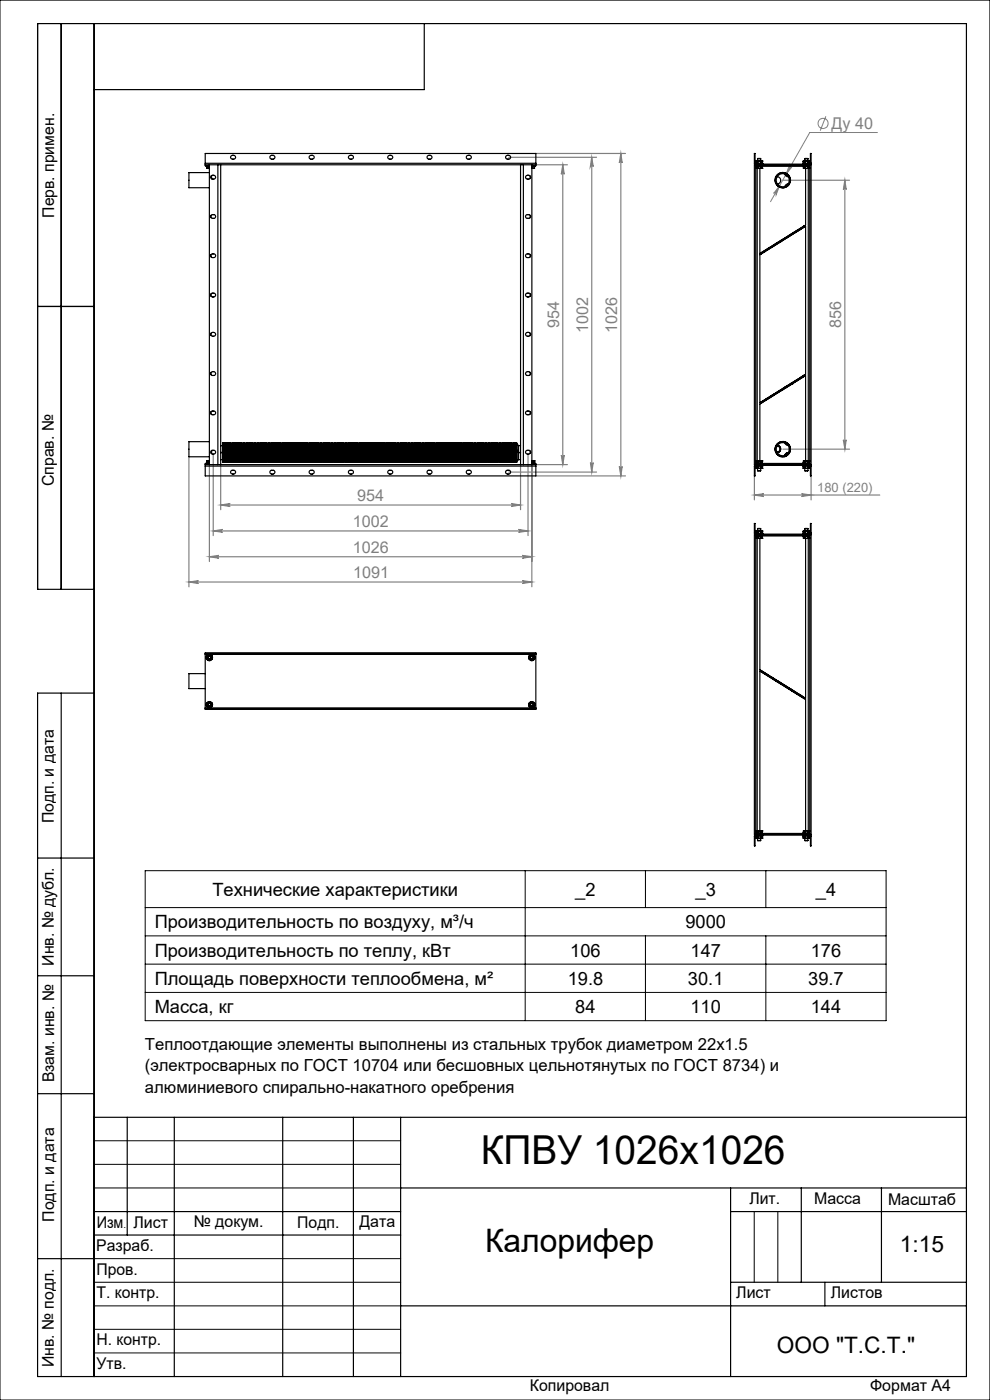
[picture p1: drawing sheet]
<svg xmlns="http://www.w3.org/2000/svg" width="210mm" height="297mm" viewBox="0 0 210 297" stroke-linecap="round" stroke-linejoin="round" font-family="sans-serif">
<defs><g id="words">
<text font-size="8.5" x="102" y="247">КПВУ 1026х1026</text>
<text font-size="6.9" x="102.9" y="265.6">Калорифер</text>
<g font-size="4.8">
<text x="190.9" y="265.6">1:15</text>
<text x="164.8" y="287">ООО &quot;Т.С.Т.&quot;</text>
</g>
<g font-size="3.9">
<text x="45.1" y="190.1">Технические характеристики</text>
<text x="122" y="190">_2</text>
<text x="147.5" y="190">_3</text>
<text x="173.1" y="190">_4</text>
<text x="32.8" y="196.9">Производительность по воздуху, м³/ч</text>
<text x="145.4" y="196.9">9000</text>
<text x="32.8" y="202.9">Производительность по теплу, кВт</text>
<text x="121" y="202.9">106</text>
<text x="146.5" y="202.9">147</text>
<text x="172" y="202.9">176</text>
<text x="32.8" y="208.9">Площадь поверхности теплообмена, м²</text>
<text x="120.4" y="208.9">19.8</text>
<text x="145.9" y="208.9">30.1</text>
<text x="171.4" y="208.9">39.7</text>
<text x="32.8" y="214.9">Масса, кг</text>
<text x="122" y="214.9">84</text>
<text x="146.5" y="214.9">110</text>
<text x="172" y="214.9">144</text>
</g>
<g font-size="3.5">
<text x="30.7" y="222.8">Теплоотдающие элементы выполнены из стальных трубок диаметром 22х1.5</text>
<text x="30.7" y="227.3">(электросварных по ГОСТ 10704 или бесшовных цельнотянутых по ГОСТ 8734) и</text>
<text x="30.7" y="231.8">алюминиевого спирально-накатного оребрения</text>
</g>
<g font-size="3.4" fill="#808080">
<text x="176.4" y="27.3">Ду 40</text>
<text x="118.6" y="69.6" transform="rotate(-90 118.6 69.6)">954</text>
<text x="124.8" y="70.6" transform="rotate(-90 124.8 70.6)">1002</text>
<text x="130.9" y="70.6" transform="rotate(-90 130.9 70.6)">1026</text>
<text x="178.4" y="69.6" transform="rotate(-90 178.4 69.6)">856</text>
<text x="75.8" y="106.3">954</text>
<text x="74.8" y="111.8">1002</text>
<text x="74.8" y="117.3">1026</text>
<text x="74.9" y="122.7">1091</text>
</g>
<g font-size="3.4">
<text x="11.5" y="46.2" transform="rotate(-90 11.5 46.2)">Перв. примен.</text>
<text x="11.4" y="103.2" transform="rotate(-90 11.4 103.2)">Справ. №</text>
<text x="11.4" y="174.7" transform="rotate(-90 11.4 174.7)">Подп. и дата</text>
<text x="11.5" y="204.9" transform="rotate(-90 11.5 204.9)">Инв. № дубл.</text>
<text x="11.5" y="229.6" transform="rotate(-90 11.5 229.6)">Взам. инв. №</text>
<text x="159" y="255.5">Лит.</text>
<text x="172.7" y="255.5">Масса</text>
<text x="188.4" y="255.6">Масштаб</text>
<text x="11.5" y="259.2" transform="rotate(-90 11.5 259.2)">Подп. и дата</text>
<text x="20.5" y="260.4">Изм</text>
<text x="28.3" y="260.4">Лист</text>
<text x="41.1" y="260.4">№ докум.</text>
<text x="63.1" y="260.4">Подп.</text>
<text x="76.2" y="260.4">Дата</text>
<text x="20.4" y="265.4">Разраб.</text>
<text x="20.5" y="275.4">Т. контр.</text>
<text x="20.5" y="270.4">Пров.</text>
<text x="156.2" y="275.4">Лист</text>
<text x="176.2" y="275.4">Листов</text>
<text x="20.5" y="285.4">Н. контр.</text>
<text x="11.4" y="290" transform="rotate(-90 11.4 290)">Инв. № подл.</text>
<text x="20.5" y="290.4">Утв.</text>
<text x="112.4" y="295">Копировал</text>
<text x="184.6" y="295">Формат А4</text>
</g>
<text font-size="2.7" fill="#808080" x="173.3" y="104.4">180 (220)</text>
<text font-size="2.1" x="26.2" y="260.4">.</text>
</g></defs>
<g fill="none" stroke="#808080" stroke-width=".21">
<path d="M165.3 39.4l-.7 1.9a.3 .3 0 0 0-.1-.4 .3 .3 0 0 0-.4 .1zM167.4 35.1a.3 .3 0 0 0 .2 .4 .3 .3 0 0 0 .4-.1l-1.3 1.6zM175.2 24.7l-1.2 3M186.1 28.1h-14.3l-8.4 14.7"/>
<circle cx="174.6" cy="26.2" r="1.07"/>
</g>
<g fill="none" stroke="#808080" stroke-width=".25">
<path d="M107.9 33.4h18.6M113.7 35h6.7M113.7 32.6h19M119.4 35l.3 2a.32 .32 0 0 0-.3-.3 .32 .32 0 0 0-.3 .3zM119.4 35v63.6M125.5 33.4l.3 1.9a.3 .3 0 0 0-.3-.2 .3 .3 0 0 0-.3 .2zM125.5 33.4v66.8M131.7 32.6l.3 2a.3 .3 0 0 0-.3-.4 .3 .3 0 0 0-.3 .4zM131.7 32.6v68.4M166.1 38.2h14.1M179.2 38.2l.3 2a.3 .3 0 0 0-.3-.3 .3 .3 0 0 0-.3 .3zM179.2 38.2v57.1"/>
<path d="M40.1 96.9v27.6M44.4 98.6v20.5M45.2 96.3v17.3M46.8 98.6v9.5M110.4 98.6v9.5M112 96.3v17.3M112.8 98.6v25.9M113.7 98.6h6.7M119.1 96.6a.32 .32 0 0 0 .3 .2 .32 .32 0 0 0 .3-.2l-.3 2zM125.2 98.1a.3 .3 0 0 0 .3 .4 .3 .3 0 0 0 .3-.4l-.3 2.1zM131.4 99a.3 .3 0 0 0 .3 .2 .3 .3 0 0 0 .3-.2l-.3 2zM166.1 95.3h14.1"/>
<path d="M178.9 93.3a.3 .3 0 0 0 .3 .3 .3 .3 0 0 0 .3-.3l-.3 2zM44.4 118.1l2-.3a.3 .3 0 0 0-.3 .3 .3 .3 0 0 0 .3 .3zM44.4 118.1h68.4M45.2 112.6h66.8M45.2 112.6l2-.3a.3 .3 0 0 0-.3 .3 .3 .3 0 0 0 .3 .3zM46.8 107.1l2-.3a.32 .32 0 0 0-.3 .3 .32 .32 0 0 0 .3 .4zM46.8 107.1h63.6M107.9 100.2h18.6M108.4 106.8l2 .3-2 .4a.32 .32 0 0 0 .3-.4 .32 .32 0 0 0-.3-.3zM110 112.3l2 .3-2 .3a.3 .3 0 0 0 .3-.3 .3 .3 0 0 0-.3-.3zM110.8 117.8l2 .3-2 .3a.3 .3 0 0 0 .3-.3 .3 .3 0 0 0-.3-.3zM113.7 101h19"/>
<path d="M160 105l2-.3a.3 .3 0 0 0-.3 .3 .3 .3 0 0 0 .3 .3zM160 101v5M160 105h26.6M170 104.7l2 .3-2 .3a.3 .3 0 0 0 .3-.3 .3 .3 0 0 0-.3-.3zM172 101v5M40.1 123.5l2-.3a.3 .3 0 0 0-.3 .3 .3 .3 0 0 0 .3 .3zM40.1 123.5h72.7M110.8 123.2l2 .3-2 .3a.3 .3 0 0 0 .3-.3 .3 .3 0 0 0-.3-.3z"/>
</g>
<g fill="none" stroke="#000" stroke-width=".21">
<path d="M0 0h210v297h-210zM30.8 184.7h157.2v31.8h-157.2zM30.8 198.5h157.2M30.8 192.5h157.2M111.4 184.7v31.8M136.9 184.7v7.8M136.9 198.5v18M162.5 184.7v7.8M162.5 198.5v18M30.8 204.5h157.2M30.8 210.5h157.2M20 242h65"/>
<path d="M20 247h65M20 252h65M160 257v15M165 257v15M20 267h65M20 272h65M20 277h65M20 282h65M20 287h65"/>
</g>
<g fill="none" stroke="#000" stroke-width=".25">
<path d="M13 5v120M20 5v287M90 5v14h-70M8 65h12M20 125h-12v-120h197v287h-197v-145h12M13 147v145M8 182h12M8 207h12M8 232h12M20 237h185M27 237v25M37 237v55"/>
<path d="M60 237v55M75 237v55M85 237v55M20 257h65M85 252h120M155 252v40M155 257h50M170 252v20M187 252v20M8 267h12M20 262h65M85 277h120"/>
<path d="M155 272h50M175 272v5"/>
</g>
<g fill="#808080">
<path d="M165.3 39.4l-1.2 1.6a.3 .3 0 0 1 .4-.1 .3 .3 0 0 1 .1 .4zM167.4 35.1l-.7 1.9 1.3-1.6a.3 .3 0 0 1-.4 .1 .3 .3 0 0 1-.2-.4z"/>
<path d="M160 105l2-.3a.3 .3 0 0 0-.3 .3 .3 .3 0 0 0 .3 .3zM170 104.7l2 .3-2 .3a.3 .3 0 0 0 .3-.3 .3 .3 0 0 0-.3-.3z"/>
<path d="M46.8 107.1l2-.3a.32 .32 0 0 0-.3 .3 .32 .32 0 0 0 .3 .4zM108.4 106.8l2 .3-2 .4a.32 .32 0 0 0 .3-.4 .32 .32 0 0 0-.3-.3zM44.4 118.1l2-.3a.3 .3 0 0 0-.3 .3 .3 .3 0 0 0 .3 .3zM110.8 117.8l2 .3-2 .3a.3 .3 0 0 0 .3-.3 .3 .3 0 0 0-.3-.3zM40.1 123.5l2-.3a.3 .3 0 0 0-.3 .3 .3 .3 0 0 0 .3 .3zM110.8 123.2l2 .3-2 .3a.3 .3 0 0 0 .3-.3 .3 .3 0 0 0-.3-.3z"/>
<path d="M119.4 35l.3 2a.32 .32 0 0 0-.3-.3 .32 .32 0 0 0-.3 .3zM119.1 96.6a.32 .32 0 0 0 .3 .2 .32 .32 0 0 0 .3-.2l-.3 2zM125.5 33.4l.3 1.9a.3 .3 0 0 0-.3-.2 .3 .3 0 0 0-.3 .2zM125.2 98.1a.3 .3 0 0 0 .3 .4 .3 .3 0 0 0 .3-.4l-.3 2.1zM131.7 32.6l.3 2a.3 .3 0 0 0-.3-.4 .3 .3 0 0 0-.3 .4zM131.4 99a.3 .3 0 0 0 .3 .2 .3 .3 0 0 0 .3-.2l-.3 2zM179.2 38.2l.3 2a.3 .3 0 0 0-.3-.3 .3 .3 0 0 0-.3 .3zM178.9 93.3a.3 .3 0 0 0 .3 .3 .3 .3 0 0 0 .3-.3l-.3 2z"/>
<path d="M45.2 112.6l2-.3a.3 .3 0 0 0-.3 .3 .3 .3 0 0 0 .3 .3zM110 112.3l2 .3-2 .3a.3 .3 0 0 0 .3-.3 .3 .3 0 0 0-.3-.3z"/>
</g>
<g fill="none" stroke="#000" stroke-width=".25">
<path d="M43.5 34.6v.4M43.5 34.6v-2h70.2v2M43.5 35v.2h.9M43.5 34.6h70.2M43.5 35h2.7M43.7 35.2l.7 .1M43.9 35.7h.5M43.9 35.7h.1M43.9 35.3v.4M43.9 35.7h.4M44.3 35.7h.1M44.3 35.3v.4"/>
<path d="M44.4 36.6h-4.3v3.2h4.3M44.4 35v63.6M44.7 37.4a.51 .51 0 0 1 .7-.2 .51 .51 0 0 1 .2 .7 .52 .52 0 0 1-.6 .1 .52 .52 0 0 1-.3-.6zM44.8 37.2l.1 .8M46.2 35h64.8M46.2 35v63.6M46.8 35v63.6M49 33.2a.51 .51 0 0 1 .7-.3 .51 .51 0 0 1 .1 .8 .52 .52 0 0 1-.6 .1 .52 .52 0 0 1-.2-.6zM57.3 33.2a.56 .56 0 0 1 .6-.3 .56 .56 0 0 1 .4 .6 .62 .62 0 0 1-1 0zM65.6 33.2a.56 .56 0 0 1 .6-.3 .56 .56 0 0 1 .4 .6 .62 .62 0 0 1-1 0zM74 33.1a.55 .55 0 0 1 .6-.1 .55 .55 0 0 1 .4 .5 .62 .62 0 0 1-1.1 0zM82.3 33.2a.51 .51 0 0 1 .7-.3 .51 .51 0 0 1 .2 .8 .52 .52 0 0 1-.7 .1 .52 .52 0 0 1-.2-.6z"/>
<path d="M90.6 33.2a.51 .51 0 0 1 .7-.3 .51 .51 0 0 1 .2 .8 .52 .52 0 0 1-.6 .1 .52 .52 0 0 1-.3-.6zM99 33.2a.56 .56 0 0 1 .6-.3 .56 .56 0 0 1 .4 .6 .62 .62 0 0 1-1.1 0zM107.4 33.1a.55 .55 0 0 1 .6-.1 .55 .55 0 0 1 .3 .5 .62 .62 0 0 1-1.1 0zM110.4 35v63.6M111 35h2.7M111 35v63.6M111.6 37.3a.55 .55 0 0 1 .6-.1 .55 .55 0 0 1 .3 .5 .62 .62 0 0 1-1 0zM112.5 37.4v.4M112.8 35.7h.1M112.8 35v63.6M112.9 35.7h.4M112.9 35.3v.4"/>
<path d="M113.3 35.7h.1M113.3 35.3v.4M113.4 35.3v.4h-.6M113.5 35.2l-.7 .1M113.7 34.6v.4M113.7 35v.2h-.9M160 34.6l.3 .4 .1 63.6-.4 .3M160 35h12v63.6h-12zM160 34.6h.2M160 34.6v-2h.2v2M160.2 34.6l.1 .2h11.5l.1-.2M160.3 35.2h11.4"/>
<path d="M160.4 34.2h.4M160.4 34.7h.1M160.4 34.7h.3M160.4 34.2h.1M160.4 34.2h1.3M160.4 35.7h.1M160.4 35.7h.3M160.4 35.7h1.2M160.4 34.2v.5M160.4 35.3v.4M160.6 35.7v62.1M160.7 34.7h.1"/>
<path d="M160.7 35.7h.1M160.7 33.7h.7M160.7 33.7v1M160.7 35.3v.4M160.8 34.7h.5M160.8 34.2h.5M160.8 35.7h.5M160.8 34.2v.5M160.8 35.3v.4M161.2 35.7v18.1l9.7-6.1v-12M161.3 35.7h.1M161.3 35.3v.4"/>
<path d="M161.3 34.7h.1M161.3 34.2h.4M161.3 34.2v.5M161.4 33.7v1M161.4 34.7h.3M161.4 35.7h.2M161.4 35.3v.4M161.6 34.7h.1M161.6 35.7h.1M161.6 35.3v.4M161.7 34.7h.1M161.7 34.2h.1"/>
<path d="M161.7 34.2v.6M161.7 35.2h8.7M161.7 34.7h-1.3v.6l1.3-.1M164.9 37.5a.76 .76 0 0 1 .7 .7 .76 .76 0 0 1-.7 .8M166.5 36.9a.82 .82 0 0 0 .7 .6M166.5 36.7h.1M166.5 39.8h.1M167.2 39l-.5 .2-.2 .3M167.4 39h.1M167.5 37.5h.1M170.4 34.8v-.1h1.3v.6l-1.3-.1M170.4 34.7h.1"/>
<path d="M170.4 34.7h.3M170.4 34.2h.3M170.4 34.2h.1M170.4 34.2h1.3M170.4 34.2v.5M170.4 35.7h.1M170.4 35.7h.3M170.4 35.7h1.3M170.4 35.3v.4M170.7 34.7h.1M170.7 34.2h.1M170.7 35.7h.1"/>
<path d="M170.7 34.2v.5M170.7 35.3v.4M170.7 33.7h.7M170.7 33.7v.4M170.7 34.7h.6M170.7 34.2h.6M170.8 35.7h.5M170.8 35.3v.4M171.3 34.7h.1M171.3 34.2h.4M171.3 35.7h.1M171.3 34.2v.5"/>
<path d="M171.3 35.3v.4M171.4 34.7h.3M171.4 35.7h.3M171.4 33.7v1M171.4 35.3v.4M171.5 35.7v62.1M171.6 34.7h.1M171.7 34.7h.1M171.7 34.2h.1M171.7 35.7h.1M171.7 34.2v.5M171.7 35.3v.4"/>
<path d="M171.9 34.6h.1M171.9 34.6v-2h.1v2M172 34.6l-.3 .4v63.6l.3 .3M44.7 45.7l.2-.1a.51 .51 0 0 1 .6-.1 .51 .51 0 0 1 .2 .6l-.2 .2a.51 .51 0 0 1-.6 0 .51 .51 0 0 1-.2-.6zM44.7 45.7v.4M44.7 54v.5M44.9 53.9a.51 .51 0 0 1 .6 0 .51 .51 0 0 1 .2 .6l-.2 .1a.51 .51 0 0 1-.6 0 .51 .51 0 0 1-.2-.6zM111.6 54l.1-.1a.59 .59 0 0 1 .8 .2v.3a.62 .62 0 0 1-1 0zM111.6 45.6h.1a.59 .59 0 0 1 .8 .2v.2a.62 .62 0 0 1-1 0zM112.5 45.7v.4M112.5 54v.5M161.2 54l9.7-6v31.4l-9.7 6z"/>
<path d="M161.4 53.7l.1 .1M170.6 47.9l-9.2 5.8M170.6 47.9l.1 .2M170.7 48.1l-9.2 5.7M44.7 62.4v.4M44.7 70.7v.5M44.7 79v.5M44.8 70.7a.49 .49 0 0 1 .7-.2 .49 .49 0 0 1 .1 .7 .5 .5 0 0 1-.7 .1 .5 .5 0 0 1-.1-.6zM44.8 62.3a.51 .51 0 0 1 .7-.1 .51 .51 0 0 1 .2 .6 .51 .51 0 0 1-.7 .2 .51 .51 0 0 1-.2-.7zM44.9 78.9a.49 .49 0 0 1 .7 0 .49 .49 0 0 1-.1 .7 .51 .51 0 0 1-.6 .1 .51 .51 0 0 1-.2-.6zM111.6 62.3a.67 .67 0 0 1 .9 .2 .53 .53 0 0 1-.3 .5 .53 .53 0 0 1-.6-.1zM111.6 70.7a.55 .55 0 0 1 .6-.2 .55 .55 0 0 1 .3 .5 .56 .56 0 0 1-.5 .3 .56 .56 0 0 1-.5-.4z"/>
<path d="M111.6 79a.55 .55 0 0 1 .6-.2 .55 .55 0 0 1 .3 .6 .62 .62 0 0 1-1 0zM112.5 62.4v.4M112.5 70.7v.5M112.5 79v.5M170.6 79.6l-9.2 5.7M170.6 79.6l.1 .2M170.7 79.8l-9.2 5.7M43.5 98.6v.3M43.5 98.9h70.2M43.5 98.9v2.1h70.2v-2.1M43.5 98.6h2.7M43.9 97.8h.1"/>
<path d="M43.9 97.8v.4M43.9 97.8h.4M44.3 97.8v.4M44.4 93.7h-4.3v3.2h4.3M44.4 98.2h-.7v.2M44.4 98.4h-.9v.2M44.7 87.4v.4M44.8 87.3l.1-.1a.51 .51 0 0 1 .6 0 .51 .51 0 0 1 .2 .6l-.2 .1a.51 .51 0 0 1-.6 .1 .51 .51 0 0 1-.2-.6zM44.8 95.6a.51 .51 0 0 1 .7-.1 .51 .51 0 0 1 .2 .6 .51 .51 0 0 1-.7 .3 .51 .51 0 0 1-.2-.8zM44.9 95.6l-.1 .6M46.2 98.6h64.8M46.8 96h.4"/>
<path d="M46.8 94.5h.4M46.8 97.5h.4M47.2 96v1.5M47.2 97.5v.5M47.2 94v2M47.2 95.5v2.5M47.2 94h.1M47.2 98h.1M47.2 95.5h.1M47.2 95.5v.5M47.3 94.5v1.5M47.3 94v1.5"/>
<path d="M47.3 96v1.5M47.3 97.5h.3M47.3 94v.5M47.3 95.5v.5M47.3 97.5v.5M47.3 94.5h.3M47.3 96h.3M47.6 94.5v1.5M47.6 96v1.5M47.6 94h.1M47.6 94v.5M47.6 95.5v.5"/>
<path d="M47.6 97.5v.5M47.6 98h.1M47.6 95.5h.1M47.6 94v1.5M47.6 95.5v2.5M47.6 97.5h.3M47.6 94.5h.3M47.6 96h.3M47.9 94.5v1.5M47.9 96v1.5M47.9 97.5v.5M47.9 94v1.5"/>
<path d="M47.9 95.5v2.5M47.9 94h.1M47.9 94v.5M47.9 98h.1M47.9 95.5h.1M47.9 95.5v.5M47.9 97.5h.3M47.9 94.5h.3M47.9 96h.3M48.2 94v1.5M48.2 94.5v1.5M48.2 95.5v2.5"/>
<path d="M48.2 96v1.5M48.2 94h.1M48.2 94v.5M48.2 95.5v.5M48.2 97.5v.5M48.2 98h.1M48.2 95.5h.1M48.3 94v1.5M48.3 95.5v2.5M48.3 94v.5M48.3 95.5v.5M48.3 94.5v1.5"/>
<path d="M48.3 96v1.5M48.3 97.5h.2M48.3 97.5v.5M48.3 94.5h.2M48.3 96h.2M48.5 94.5v1.5M48.5 96v1.5M48.5 97.5l.1 .5M48.6 94v1.5M48.6 95.5v2.5M48.6 94h.1M48.6 94l-.1 .5"/>
<path d="M48.6 98h.1M48.6 95.5h.1M48.6 95.5l-.1 .5M48.6 94.5v1.5M48.6 96v1.5M48.6 97.5h.3M48.6 94v.5M48.6 95.5v.5M48.6 97.5v.5M48.6 94.5h.3M48.6 96h.3M48.9 94v1.5"/>
<path d="M48.9 94.5v1.5M48.9 95.5v2.5M48.9 96v1.5M48.9 94h.1M48.9 94v.5M48.9 95.5v.5M48.9 97.5v.5M48.9 98h.1M48.9 95.5h.1M48.9 94l.1 .5M48.9 95.5l.1 .5M49 94.5v1.5"/>
<path d="M49 96v1.5M49 97.5h.2M49 94.5h.2M49 97.5l-.1 .5M49 96h.2M49.1 99.8a.51 .51 0 0 1 .6 0 .51 .51 0 0 1 .2 .6 .5 .5 0 0 1-.7 .2 .5 .5 0 0 1-.1-.8zM49.2 94.5v1.5M49.2 96v1.5M49.2 97.5v.5M49.2 94h.1M49.2 94v.5M49.2 98h.1"/>
<path d="M49.2 95.5h.1M49.2 95.5v.5M49.3 94v1.5M49.3 94.5v1.5M49.3 96v1.5M49.3 95.5v2.5M49.3 97.5h.2M49.3 94v.5M49.3 95.5v.5M49.3 97.5v.5M49.3 94.5h.2M49.3 96h.2"/>
<path d="M49.5 94.5v1.5M49.5 96v1.5M49.5 97.5l.1 .5M49.6 94h.1M49.6 94l-.1 .5M49.6 98h.1M49.6 95.5h.1M49.6 95.5l-.1 .5M49.6 94v1.5M49.6 95.5v2.5M49.6 94v.5M49.6 95.5v.5"/>
<path d="M49.6 94.5v1.5M49.6 96v1.5M49.6 97.5h.3M49.6 94.5h.3M49.6 97.5v.5M49.6 96h.3M49.9 94v1.5M49.9 94.5v1.5M49.9 96v1.5M49.9 94h.1M49.9 94v.5M49.9 95.5v.5"/>
<path d="M49.9 97.5v.5M49.9 98h.1M49.9 95.5h.1M49.9 95.5v2.5M49.9 94l.1 .5M49.9 95.5l.1 .5M50 94.5v1.5M50 96v1.5M50 97.5h.2M50 97.5l-.1 .5M50 94.5h.2M50 96h.2"/>
<path d="M50.2 94.5v1.5M50.2 96v1.5M50.2 97.5v.5M50.2 94v1.5M50.2 95.5v2.5M50.2 94h.1M50.2 94v.5M50.2 98h.1M50.2 95.5h.1M50.2 95.5v.5M50.3 94.5v1.5M50.3 94v1.5"/>
<path d="M50.3 95.5v2.5M50.3 96v1.5M50.3 97.5h.3M50.3 94v.5M50.3 95.5v.5M50.3 97.5v.5M50.3 94.5h.3M50.3 96h.3M50.6 94v1.5M50.6 94.5v1.5M50.6 95.5v2.5M50.6 96v1.5"/>
<path d="M50.6 94h.1M50.6 94v.5M50.6 95.5v.5M50.6 97.5v.5M50.6 98h.1M50.6 95.5h.1M50.6 97.5h.3M50.6 94.5h.3M50.6 96h.3M50.9 94.5v1.5M50.9 96v1.5M50.9 97.5v.5"/>
<path d="M50.9 94v1.5M50.9 95.5v2.5M50.9 94h.1M50.9 94v.5M50.9 98h.1M50.9 95.5h.1M50.9 95.5v.5M50.9 97.5h.3M50.9 94.5h.3M50.9 96h.3M51.2 94v1.5M51.2 94.5v1.5"/>
<path d="M51.2 95.5v2.5M51.2 96v1.5M51.2 94h.1M51.2 94v.5M51.2 95.5v.5M51.2 97.5v.5M51.2 98h.1M51.2 95.5h.1M51.3 94v1.5M51.3 95.5v2.5M51.3 94v.5M51.3 95.5v.5"/>
<path d="M51.3 94.5v1.5M51.3 96v1.5M51.3 97.5h.2M51.3 94.5h.2M51.3 97.5v.5M51.3 96h.2M51.5 94.5v1.5M51.5 96v1.5M51.5 97.5l.1 .5M51.6 94h.1M51.6 94l-.1 .5M51.6 98h.1"/>
<path d="M51.6 95.5h.1M51.6 95.5l-.1 .5M51.6 94.5v1.5M51.6 94v1.5M51.6 96v1.5M51.6 95.5v2.5M51.6 97.5h.3M51.6 94v.5M51.6 95.5v.5M51.6 97.5v.5M51.6 94.5h.3M51.6 96h.3"/>
<path d="M51.9 94.5v1.5M51.9 96v1.5M51.9 94h.1M51.9 94v.5M51.9 95.5v.5M51.9 97.5v.5M51.9 98h.1M51.9 95.5h.1M51.9 94v1.5M51.9 95.5v2.5M51.9 94l.1 .5M51.9 95.5l.1 .5"/>
<path d="M52 94.5v1.5M52 96v1.5M52 97.5h.2M52 97.5l-.1 .5M52 94.5h.2M52 96h.2M52.2 94.5v1.5M52.2 96v1.5M52.2 97.5v.5M52.2 94v1.5M52.2 95.5v2.5M52.2 94h.1"/>
<path d="M52.2 94v.5M52.2 98h.1M52.2 95.5h.1M52.2 95.5v.5M52.3 94.5v1.5M52.3 94v1.5M52.3 96v1.5M52.3 95.5v2.5M52.3 97.5h.2M52.3 94v.5M52.3 95.5v.5M52.3 97.5v.5"/>
<path d="M52.3 94.5h.2M52.3 96h.2M52.5 94.5v1.5M52.5 96v1.5M52.5 97.5l.1 .5M52.6 94v1.5M52.6 95.5v2.5M52.6 94h.1M52.6 94l-.1 .5M52.6 98h.1M52.6 95.5h.1M52.6 95.5l-.1 .5"/>
<path d="M52.6 94v.5M52.6 95.5v.5M52.6 94.5v1.5M52.6 96v1.5M52.6 97.5h.3M52.6 94.5h.3M52.6 97.5v.5M52.6 96h.3M52.9 94.5v1.5M52.9 96v1.5M52.9 97.5v.5M52.9 94h.1"/>
<path d="M52.9 98h.1M52.9 95.5h.1M52.9 94v1.5M52.9 95.5v2.5M52.9 94l.1 .5M52.9 94v.5M52.9 95.5l.1 .5M52.9 95.5v.5M53 94.5v1.5M53 96v1.5M53 97.5h.2M53 94.5h.2"/>
<path d="M53 97.5l-.1 .5M53 96h.2M53.2 94.5v1.5M53.2 96v1.5M53.2 97.5v.5M53.2 94v1.5M53.2 95.5v2.5M53.2 94h.1M53.2 94v.5M53.2 98h.1M53.2 95.5h.1M53.2 95.5v.5"/>
<path d="M53.3 94v1.5M53.3 95.5v2.5M53.3 94v.5M53.3 95.5v.5M53.3 94.5v1.5M53.3 96v1.5M53.3 97.5h.3M53.3 94.5h.3M53.3 97.5v.5M53.3 96h.3M53.6 94.5v1.5M53.6 96v1.5"/>
<path d="M53.6 94h.1M53.6 94v.5M53.6 95.5v.5M53.6 97.5v.5M53.6 98h.1M53.6 95.5h.1M53.6 94v1.5M53.6 95.5v2.5M53.6 97.5h.3M53.6 94.5h.3M53.6 96h.3M53.9 94.5v1.5"/>
<path d="M53.9 96v1.5M53.9 97.5v.5M53.9 94v1.5M53.9 95.5v2.5M53.9 94h.1M53.9 94v.5M53.9 98h.1M53.9 95.5h.1M53.9 95.5v.5M53.9 97.5h.3M53.9 94.5h.3M53.9 96h.3"/>
<path d="M54.2 94v1.5M54.2 94.5v1.5M54.2 95.5v2.5M54.2 96v1.5M54.2 94h.1M54.2 94v.5M54.2 95.5v.5M54.2 97.5v.5M54.2 98h.1M54.2 95.5h.1M54.3 94v1.5M54.3 95.5v2.5"/>
<path d="M54.3 94v.5M54.3 95.5v.5M54.3 94.5v1.5M54.3 96v1.5M54.3 97.5h.2M54.3 97.5v.5M54.3 94.5h.2M54.3 96h.2M54.5 94.5v1.5M54.5 96v1.5M54.5 97.5l.1 .5M54.6 94v1.5"/>
<path d="M54.6 95.5v2.5M54.6 94h.1M54.6 94l-.1 .5M54.6 98h.1M54.6 95.5h.1M54.6 95.5l-.1 .5M54.6 94.5v1.5M54.6 96v1.5M54.6 97.5h.3M54.6 94v.5M54.6 95.5v.5M54.6 97.5v.5"/>
<path d="M54.6 94.5h.3M54.6 96h.3M54.9 94v1.5M54.9 94.5v1.5M54.9 95.5v2.5M54.9 96v1.5M54.9 94h.1M54.9 94v.5M54.9 95.5v.5M54.9 97.5v.5M54.9 98h.1M54.9 95.5h.1"/>
<path d="M54.9 94l.1 .5M54.9 95.5l.1 .5M55 94.5v1.5M55 96v1.5M55 97.5h.2M55 94.5h.2M55 97.5l-.1 .5M55 96h.2M55.2 94.5v1.5M55.2 96v1.5M55.2 97.5v.5M55.2 94h.1"/>
<path d="M55.2 94v.5M55.2 98h.1M55.2 95.5h.1M55.2 95.5v.5M55.3 94v1.5M55.3 94.5v1.5M55.3 95.5v2.5M55.3 96v1.5M55.3 97.5h.2M55.3 94v.5M55.3 95.5v.5M55.3 97.5v.5"/>
<path d="M55.3 94.5h.2M55.3 96h.2M55.5 94.5v1.5M55.5 96v1.5M55.5 97.5l.1 .5M55.6 94h.1M55.6 94l-.1 .5M55.6 98h.1M55.6 95.5h.1M55.6 95.5l-.1 .5M55.6 94v1.5M55.6 95.5v2.5"/>
<path d="M55.6 94v.5M55.6 95.5v.5M55.6 94.5v1.5M55.6 96v1.5M55.6 97.5h.3M55.6 97.5v.5M55.6 94.5h.3M55.6 96h.3M55.9 94.5v1.5M55.9 96v1.5M55.9 97.5v.5M55.9 94h.1"/>
<path d="M55.9 98h.1M55.9 95.5h.1M55.9 94v1.5M55.9 95.5v2.5M55.9 94v.5M55.9 94l.1 .5M55.9 95.5l.1 .5M55.9 95.5v.5M56 94.5v1.5M56 96v1.5M56 97.5h.2M56 97.5l-.1 .5"/>
<path d="M56 94.5h.2M56 96h.2M56.2 94.5v1.5M56.2 96v1.5M56.2 97.5v.5M56.2 94v1.5M56.2 95.5v2.5M56.2 94h.1M56.2 94v.5M56.2 98h.1M56.2 95.5h.1M56.2 95.5v.5"/>
<path d="M56.3 94v1.5M56.3 95.5v2.5M56.3 94v.5M56.3 95.5v.5M56.3 94.5v1.5M56.3 96v1.5M56.3 97.5h.3M56.3 94.5h.3M56.3 97.5v.5M56.3 96h.3M56.6 94v1.5M56.6 94.5v1.5"/>
<path d="M56.6 95.5v2.5M56.6 96v1.5M56.6 94h.1M56.6 94v.5M56.6 95.5v.5M56.6 97.5v.5M56.6 98h.1M56.6 95.5h.1M56.6 97.5h.3M56.6 94.5h.3M56.6 96h.3M56.9 94.5v1.5"/>
<path d="M56.9 96v1.5M56.9 97.5v.5M56.9 94v1.5M56.9 95.5v2.5M56.9 94h.1M56.9 94v.5M56.9 98h.1M56.9 95.5h.1M56.9 95.5v.5M56.9 97.5h.3M56.9 94.5h.3M56.9 96h.3"/>
<path d="M57.2 94v1.5M57.2 94.5v1.5M57.2 95.5v2.5M57.2 96v1.5M57.2 94h.1M57.2 94v.5M57.2 95.5v.5M57.2 97.5v.5M57.2 98h.1M57.2 95.5h.1M57.3 94v1.5M57.3 95.5v2.5"/>
<path d="M57.3 94v.5M57.3 95.5v.5M57.3 94.5v1.5M57.3 96v1.5M57.3 97.5h.2M57.3 97.5v.5M57.3 94.5h.2M57.3 96h.2M57.4 99.9a.67 .67 0 0 1 .9 .1 .55 .55 0 0 1-.4 .6 .55 .55 0 0 1-.6-.3zM57.5 94.5v1.5M57.5 96v1.5M57.5 97.5l.1 .5"/>
<path d="M57.6 95.5v2.5M57.6 94h.1M57.6 94l-.1 .5M57.6 95.5l-.1 .5M57.6 98h.1M57.6 95.5h.1M57.6 94.5v1.5M57.6 94v1.5M57.6 96v1.5M57.6 97.5h.3M57.6 94v.5M57.6 95.5v.5"/>
<path d="M57.6 97.5v.5M57.6 94.5h.3M57.6 96h.3M57.9 94.5v1.5M57.9 96v1.5M57.9 94h.1M57.9 94v.5M57.9 95.5v.5M57.9 97.5v.5M57.9 98h.1M57.9 95.5h.1M57.9 94v1.5"/>
<path d="M57.9 95.5v2.5M57.9 94l.1 .5M57.9 95.5l.1 .5M58 94.5v1.5M58 96v1.5M58 97.5h.2M58 97.5l-.1 .5M58 94.5h.2M58 96h.2M58.2 94.5v1.5M58.2 96v1.5M58.2 97.5v.5"/>
<path d="M58.2 94v1.5M58.2 95.5v2.5M58.2 94h.1M58.2 94v.5M58.2 98h.1M58.2 95.5h.1M58.2 95.5v.5M58.3 94.5v1.5M58.3 94v1.5M58.3 95.5v2.5M58.3 96v1.5M58.3 97.5h.3"/>
<path d="M58.3 94v.5M58.3 95.5v.5M58.3 97.5v.5M58.3 94.5h.3M58.3 96h.3M58.6 94v1.5M58.6 94.5v1.5M58.6 95.5v2.5M58.6 96v1.5M58.6 94h.1M58.6 94v.5M58.6 95.5v.5"/>
<path d="M58.6 97.5v.5M58.6 98h.1M58.6 95.5h.1M58.6 97.5h.3M58.6 94.5h.3M58.6 96h.3M58.9 94.5v1.5M58.9 96v1.5M58.9 97.5v.5M58.9 94v1.5M58.9 95.5v2.5M58.9 94h.1"/>
<path d="M58.9 94v.5M58.9 98h.1M58.9 95.5h.1M58.9 95.5v.5M58.9 97.5h.3M58.9 94.5h.3M58.9 96h.3M59.2 94.5v1.5M59.2 96v1.5M59.2 97.5v.5M59.2 94v1.5M59.2 95.5v2.5"/>
<path d="M59.2 94h.1M59.2 94v.5M59.2 98h.1M59.2 95.5h.1M59.2 95.5v.5M59.3 94v1.5M59.3 95.5v2.5M59.3 94v.5M59.3 95.5v.5M59.3 94.5v1.5M59.3 96v1.5M59.3 97.5h.2"/>
<path d="M59.3 94.5h.2M59.3 97.5v.5M59.3 96h.2M59.5 94v1.5M59.5 94.5v1.5M59.5 95.5v2.5M59.5 96v1.5M59.5 94h.1M59.5 94v.5M59.5 95.5v.5M59.5 97.5v.5M59.5 98h.1"/>
<path d="M59.5 95.5h.1M59.6 94v1.5M59.6 95.5v2.5M59.6 94v.5M59.6 95.5v.5M59.6 94.5v1.5M59.6 96v1.5M59.6 97.5h.3M59.6 97.5v.5M59.6 94.5h.3M59.6 96h.3M59.9 94.5v1.5"/>
<path d="M59.9 96v1.5M59.9 97.5v.5M59.9 94h.1M59.9 94v.5M59.9 98h.1M59.9 95.5h.1M59.9 95.5v.5M59.9 94v1.5M59.9 95.5v2.5M59.9 97.5h.3M59.9 94.5h.3M59.9 96h.3"/>
<path d="M60.2 94v1.5M60.2 94.5v1.5M60.2 96v1.5M60.2 94h.1M60.2 94v.5M60.2 95.5v.5M60.2 97.5v.5M60.2 98h.1M60.2 95.5h.1M60.3 95.5v2.5M60.3 94v.5M60.3 95.5v.5"/>
<path d="M60.3 94.5v1.5M60.3 96v1.5M60.3 97.5h.2M60.3 94.5h.2M60.3 97.5v.5M60.3 96h.2M60.5 94.5v1.5M60.5 96v1.5M60.5 97.5l.1 .5M60.6 94v1.5M60.6 95.5v2.5M60.6 94h.1"/>
<path d="M60.6 94l-.1 .5M60.6 98h.1M60.6 95.5h.1M60.6 95.5l-.1 .5M60.6 94.5v1.5M60.6 96v1.5M60.6 97.5h.3M60.6 94v.5M60.6 95.5v.5M60.6 97.5v.5M60.6 94.5h.3M60.6 96h.3"/>
<path d="M60.9 94v1.5M60.9 94.5v1.5M60.9 95.5v2.5M60.9 96v1.5M60.9 94h.1M60.9 94v.5M60.9 95.5v.5M60.9 97.5v.5M60.9 98h.1M60.9 95.5h.1M60.9 94l.1 .5M60.9 95.5l.1 .5"/>
<path d="M61 94.5v1.5M61 96v1.5M61 97.5h.2M61 97.5l-.1 .5M61 94.5h.2M61 96h.2M61.2 94.5v1.5M61.2 96v1.5M61.2 97.5v.5M61.2 94v1.5M61.2 95.5v2.5M61.2 94h.1"/>
<path d="M61.2 94v.5M61.2 98h.1M61.2 95.5h.1M61.2 95.5v.5M61.3 94.5v1.5M61.3 94v1.5M61.3 96v1.5M61.3 95.5v2.5M61.3 97.5h.3M61.3 94v.5M61.3 95.5v.5M61.3 97.5v.5"/>
<path d="M61.3 94.5h.3M61.3 96h.3M61.6 94v1.5M61.6 94.5v1.5M61.6 95.5v2.5M61.6 96v1.5M61.6 94h.1M61.6 94v.5M61.6 95.5v.5M61.6 97.5v.5M61.6 98h.1M61.6 95.5h.1"/>
<path d="M61.6 97.5h.3M61.6 94.5h.3M61.6 96h.3M61.9 94.5v1.5M61.9 96v1.5M61.9 97.5v.5M61.9 94v1.5M61.9 95.5v2.5M61.9 94h.1M61.9 94v.5M61.9 98h.1M61.9 95.5h.1"/>
<path d="M61.9 95.5v.5M61.9 97.5h.3M61.9 94.5h.3M61.9 96h.3M62.2 94.5v1.5M62.2 96v1.5M62.2 97.5v.5M62.2 94v1.5M62.2 95.5v2.5M62.2 94h.1M62.2 94v.5M62.2 98h.1"/>
<path d="M62.2 95.5h.1M62.2 95.5v.5M62.3 94v1.5M62.3 95.5v2.5M62.3 94v.5M62.3 95.5v.5M62.3 94.5v1.5M62.3 96v1.5M62.3 97.5h.2M62.3 94.5h.2M62.3 97.5v.5M62.3 96h.2"/>
<path d="M62.5 94.5v1.5M62.5 96v1.5M62.5 97.5l.1 .5M62.6 94h.1M62.6 98h.1M62.6 95.5h.1M62.6 94v1.5M62.6 95.5v2.5M62.6 94v.5M62.6 94l-.1 .5M62.6 95.5v.5M62.6 95.5l-.1 .5"/>
<path d="M62.6 94.5v1.5M62.6 96v1.5M62.6 97.5h.3M62.6 94.5h.3M62.6 97.5v.5M62.6 96h.3M62.9 94.5v1.5M62.9 96v1.5M62.9 97.5v.5M62.9 94v1.5M62.9 95.5v2.5M62.9 94h.1"/>
<path d="M62.9 94v.5M62.9 98h.1M62.9 95.5h.1M62.9 95.5v.5M62.9 94l.1 .5M62.9 95.5l.1 .5M63 94.5v1.5M63 96v1.5M63 97.5h.2M63 94.5h.2M63 97.5l-.1 .5M63 96h.2"/>
<path d="M63.2 94v1.5M63.2 94.5v1.5M63.2 95.5v2.5M63.2 96v1.5M63.2 94h.1M63.2 94v.5M63.2 95.5v.5M63.2 97.5v.5M63.2 98h.1M63.2 95.5h.1M63.3 94v1.5M63.3 95.5v2.5"/>
<path d="M63.3 94v.5M63.3 95.5v.5M63.3 94.5v1.5M63.3 96v1.5M63.3 97.5h.2M63.3 97.5v.5M63.3 94.5h.2M63.3 96h.2M63.5 94.5v1.5M63.5 96v1.5M63.5 97.5l.1 .5M63.6 94h.1"/>
<path d="M63.6 94l-.1 .5M63.6 98h.1M63.6 95.5h.1M63.6 95.5l-.1 .5M63.6 94.5v1.5M63.6 94v1.5M63.6 95.5v2.5M63.6 96v1.5M63.6 97.5h.3M63.6 94v.5M63.6 95.5v.5M63.6 97.5v.5"/>
<path d="M63.6 94.5h.3M63.6 96h.3M63.9 94.5v1.5M63.9 96v1.5M63.9 94h.1M63.9 94v.5M63.9 95.5v.5M63.9 97.5v.5M63.9 98h.1M63.9 95.5h.1M63.9 94v1.5M63.9 95.5v2.5"/>
<path d="M63.9 94l.1 .5M63.9 95.5l.1 .5M64 94.5v1.5M64 96v1.5M64 97.5h.2M64 94.5h.2M64 97.5l-.1 .5M64 96h.2M64.2 94.5v1.5M64.2 96v1.5M64.2 97.5v.5M64.2 94v1.5"/>
<path d="M64.2 95.5v2.5M64.2 94h.1M64.2 94v.5M64.2 98h.1M64.2 95.5h.1M64.2 95.5v.5M64.3 94.5v1.5M64.3 94v1.5M64.3 95.5v2.5M64.3 96v1.5M64.3 97.5h.3M64.3 94v.5"/>
<path d="M64.3 95.5v.5M64.3 97.5v.5M64.3 94.5h.3M64.3 96h.3M64.6 94v1.5M64.6 94.5v1.5M64.6 95.5v2.5M64.6 96v1.5M64.6 94h.1M64.6 94v.5M64.6 95.5v.5M64.6 97.5v.5"/>
<path d="M64.6 98h.1M64.6 95.5h.1M64.6 97.5h.3M64.6 94.5h.3M64.6 96h.3M64.9 94.5v1.5M64.9 96v1.5M64.9 97.5v.5M64.9 94v1.5M64.9 95.5v2.5M64.9 94h.1M64.9 94v.5"/>
<path d="M64.9 98h.1M64.9 95.5h.1M64.9 95.5v.5M64.9 97.5h.3M64.9 94.5h.3M64.9 96h.3M65.2 94.5v1.5M65.2 96v1.5M65.2 97.5v.5M65.2 94v1.5M65.2 95.5v2.5M65.2 94h.1"/>
<path d="M65.2 94v.5M65.2 98h.1M65.2 95.5h.1M65.2 95.5v.5M65.3 94v1.5M65.3 95.5v2.5M65.3 94v.5M65.3 95.5v.5M65.3 94.5v1.5M65.3 96v1.5M65.3 97.5h.2M65.3 97.5v.5"/>
<path d="M65.3 94.5h.2M65.3 96h.2M65.5 94.5v1.5M65.5 96v1.5M65.5 97.5l.1 .5M65.6 95.5v2.5M65.6 94h.1M65.6 94l-.1 .5M65.6 98h.1M65.6 95.5h.1M65.6 95.5l-.1 .5M65.6 94.5v1.5"/>
<path d="M65.6 94v1.5M65.6 96v1.5M65.6 97.5h.3M65.6 94v.5M65.6 95.5v.5M65.6 97.5v.5M65.6 94.5h.3M65.6 96h.3M65.7 99.9a.67 .67 0 0 1 .9 .1 .55 .55 0 0 1-.4 .6 .55 .55 0 0 1-.6-.3zM65.9 94.5v1.5M65.9 96v1.5M65.9 97.5v.5"/>
<path d="M65.9 94h.1M65.9 94v.5M65.9 98h.1M65.9 95.5h.1M65.9 95.5v.5M65.9 94v1.5M65.9 95.5v2.5M65.9 94l.1 .5M65.9 95.5l.1 .5M66 94.5v1.5M66 96v1.5M66 97.5h.2"/>
<path d="M66 94.5h.2M66 97.5l-.1 .5M66 96h.2M66.2 94.5v1.5M66.2 95.5v2.5M66.2 96v1.5M66.2 94h.1M66.2 94v.5M66.2 95.5v.5M66.2 97.5v.5M66.2 98h.1M66.2 95.5h.1"/>
<path d="M66.3 94v1.5M66.3 94v.5M66.3 95.5v.5M66.3 94.5v1.5M66.3 96v1.5M66.3 97.5h.2M66.3 94.5h.2M66.3 97.5v.5M66.3 96h.2M66.5 94.5v1.5M66.5 96v1.5M66.5 97.5l.1 .5"/>
<path d="M66.6 94v1.5M66.6 95.5v2.5M66.6 94h.1M66.6 94l-.1 .5M66.6 98h.1M66.6 95.5h.1M66.6 95.5l-.1 .5M66.6 94.5v1.5M66.6 96v1.5M66.6 97.5h.3M66.6 94v.5M66.6 95.5v.5"/>
<path d="M66.6 97.5v.5M66.6 94.5h.3M66.6 96h.3M66.9 94v1.5M66.9 94.5v1.5M66.9 95.5v2.5M66.9 96v1.5M66.9 94h.1M66.9 94v.5M66.9 95.5v.5M66.9 97.5v.5M66.9 98h.1"/>
<path d="M66.9 95.5h.1M66.9 94l.1 .5M66.9 95.5l.1 .5M67 94.5v1.5M67 96v1.5M67 97.5h.2M67 97.5l-.1 .5M67 94.5h.2M67 96h.2M67.2 94.5v1.5M67.2 96v1.5M67.2 97.5v.5"/>
<path d="M67.2 94v1.5M67.2 95.5v2.5M67.2 94h.1M67.2 94v.5M67.2 98h.1M67.2 95.5h.1M67.2 95.5v.5M67.3 94.5v1.5M67.3 94v1.5M67.3 95.5v2.5M67.3 96v1.5M67.3 97.5h.3"/>
<path d="M67.3 94v.5M67.3 95.5v.5M67.3 97.5v.5M67.3 94.5h.3M67.3 96h.3M67.6 94v1.5M67.6 94.5v1.5M67.6 95.5v2.5M67.6 96v1.5M67.6 94h.1M67.6 94v.5M67.6 95.5v.5"/>
<path d="M67.6 97.5v.5M67.6 98h.1M67.6 95.5h.1M67.6 97.5h.3M67.6 94.5h.3M67.6 96h.3M67.9 94.5v1.5M67.9 96v1.5M67.9 97.5v.5M67.9 94h.1M67.9 94v.5M67.9 98h.1"/>
<path d="M67.9 95.5h.1M67.9 95.5v.5M67.9 94v1.5M67.9 95.5v2.5M67.9 97.5h.3M67.9 94.5h.3M67.9 96h.3M68.2 94.5v1.5M68.2 96v1.5M68.2 94h.1M68.2 94v.5M68.2 95.5v.5"/>
<path d="M68.2 97.5v.5M68.2 98h.1M68.2 95.5h.1M68.3 94v1.5M68.3 95.5v2.5M68.3 94v.5M68.3 95.5v.5M68.3 94.5v1.5M68.3 96v1.5M68.3 97.5h.2M68.3 97.5v.5M68.3 94.5h.2"/>
<path d="M68.3 96h.2M68.5 94.5v1.5M68.5 96v1.5M68.5 97.5l.1 .5M68.6 94v1.5M68.6 95.5v2.5M68.6 94h.1M68.6 94l-.1 .5M68.6 98h.1M68.6 95.5h.1M68.6 95.5l-.1 .5M68.6 94.5v1.5"/>
<path d="M68.6 96v1.5M68.6 97.5h.3M68.6 94v.5M68.6 95.5v.5M68.6 97.5v.5M68.6 94.5h.3M68.6 96h.3M68.9 94.5v1.5M68.9 96v1.5M68.9 97.5v.5M68.9 94v1.5M68.9 95.5v2.5"/>
<path d="M68.9 94h.1M68.9 94v.5M68.9 98h.1M68.9 95.5h.1M68.9 95.5v.5M68.9 94l.1 .5M68.9 95.5l.1 .5M69 94.5v1.5M69 96v1.5M69 97.5h.2M69 94.5h.2M69 97.5l-.1 .5"/>
<path d="M69 96h.2M69.2 94v1.5M69.2 94.5v1.5M69.2 95.5v2.5M69.2 96v1.5M69.2 94h.1M69.2 94v.5M69.2 95.5v.5M69.2 97.5v.5M69.2 98h.1M69.2 95.5h.1M69.3 94v1.5"/>
<path d="M69.3 95.5v2.5M69.3 94v.5M69.3 95.5v.5M69.3 94.5v1.5M69.3 96v1.5M69.3 97.5h.2M69.3 97.5v.5M69.3 94.5h.2M69.3 96h.2M69.5 94.5v1.5M69.5 96v1.5M69.5 97.5l.1 .5"/>
<path d="M69.6 94v1.5M69.6 95.5v2.5M69.6 94h.1M69.6 94l-.1 .5M69.6 98h.1M69.6 95.5h.1M69.6 95.5l-.1 .5M69.6 94v.5M69.6 95.5v.5M69.6 94.5v1.5M69.6 96v1.5M69.6 97.5h.3"/>
<path d="M69.6 94.5h.3M69.6 97.5v.5M69.6 96h.3M69.9 94v1.5M69.9 94.5v1.5M69.9 95.5v2.5M69.9 96v1.5M69.9 94h.1M69.9 94v.5M69.9 95.5v.5M69.9 97.5v.5M69.9 98h.1"/>
<path d="M69.9 95.5h.1M69.9 94l.1 .5M69.9 95.5l.1 .5M70 94.5v1.5M70 96v1.5M70 97.5h.2M70 94.5h.2M70 97.5l-.1 .5M70 96h.2M70.2 94.5v1.5M70.2 96v1.5M70.2 97.5v.5"/>
<path d="M70.2 94v1.5M70.2 95.5v2.5M70.2 94h.1M70.2 94v.5M70.2 98h.1M70.2 95.5h.1M70.2 95.5v.5M70.3 94.5v1.5M70.3 94v1.5M70.3 95.5v2.5M70.3 96v1.5M70.3 97.5h.3"/>
<path d="M70.3 94v.5M70.3 95.5v.5M70.3 97.5v.5M70.3 94.5h.3M70.3 96h.3M70.6 94v1.5M70.6 94.5v1.5M70.6 95.5v2.5M70.6 96v1.5M70.6 94h.1M70.6 94v.5M70.6 95.5v.5"/>
<path d="M70.6 97.5v.5M70.6 98h.1M70.6 95.5h.1M70.6 97.5h.3M70.6 94.5h.3M70.6 96h.3M70.9 94.5v1.5M70.9 96v1.5M70.9 97.5v.5M70.9 94v1.5M70.9 95.5v2.5M70.9 94h.1"/>
<path d="M70.9 94v.5M70.9 98h.1M70.9 95.5h.1M70.9 95.5v.5M70.9 97.5h.3M70.9 94.5h.3M70.9 96h.3M71.2 94v1.5M71.2 94.5v1.5M71.2 95.5v2.5M71.2 96v1.5M71.2 94h.1"/>
<path d="M71.2 94v.5M71.2 95.5v.5M71.2 97.5v.5M71.2 98h.1M71.2 95.5h.1M71.3 94v1.5M71.3 95.5v2.5M71.3 94v.5M71.3 95.5v.5M71.3 94.5v1.5M71.3 96v1.5M71.3 97.5h.2"/>
<path d="M71.3 94.5h.2M71.3 97.5v.5M71.3 96h.2M71.5 94.5v1.5M71.5 96v1.5M71.5 97.5l.1 .5M71.6 94v1.5M71.6 94h.1M71.6 94l-.1 .5M71.6 98h.1M71.6 95.5h.1M71.6 95.5l-.1 .5"/>
<path d="M71.6 94.5v1.5M71.6 96v1.5M71.6 95.5v2.5M71.6 97.5h.3M71.6 94v.5M71.6 95.5v.5M71.6 97.5v.5M71.6 94.5h.3M71.6 96h.3M71.9 94.5v1.5M71.9 96v1.5M71.9 97.5v.5"/>
<path d="M71.9 94h.1M71.9 94v.5M71.9 98h.1M71.9 95.5h.1M71.9 95.5v.5M71.9 94v1.5M71.9 95.5v2.5M71.9 94l.1 .5M71.9 95.5l.1 .5M72 94.5v1.5M72 96v1.5M72 97.5h.2"/>
<path d="M72 97.5l-.1 .5M72 94.5h.2M72 96h.2M72.2 94.5v1.5M72.2 96v1.5M72.2 97.5v.5M72.2 94h.1M72.2 98h.1M72.2 95.5h.1M72.2 94v1.5M72.2 95.5v2.5M72.2 94l.1 .5"/>
<path d="M72.2 94v.5M72.2 95.5v.5M72.2 95.5l.1 .5M72.3 94.5v1.5M72.3 96v1.5M72.3 97.5h.2M72.3 97.5l-.1 .5M72.3 94.5h.2M72.3 96h.2M72.5 94.5v1.5M72.5 96v1.5M72.5 97.5l.1 .5"/>
<path d="M72.6 94v1.5M72.6 95.5v2.5M72.6 94l-.1 .5M72.6 94h.1M72.6 98h.1M72.6 95.5h.1M72.6 95.5l-.1 .5M72.6 94v.5M72.6 95.5v.5M72.6 94.5v1.5M72.6 96v1.5M72.6 97.5h.3"/>
<path d="M72.6 94.5h.3M72.6 97.5v.5M72.6 96h.3M72.9 94v1.5M72.9 94.5v1.5M72.9 95.5v2.5M72.9 96v1.5M72.9 94h.1M72.9 94v.5M72.9 95.5v.5M72.9 97.5v.5M72.9 98h.1"/>
<path d="M72.9 95.5h.1M72.9 94l.1 .5M72.9 95.5l.1 .5M73 94.5v1.5M73 96v1.5M73 97.5h.2M73 97.5l-.1 .5M73 94.5h.2M73 96h.2M73.2 94.5v1.5M73.2 96v1.5M73.2 97.5v.5"/>
<path d="M73.2 94v1.5M73.2 95.5v2.5M73.2 94h.1M73.2 94v.5M73.2 98h.1M73.2 95.5h.1M73.2 95.5v.5M73.3 94v1.5M73.3 94.5v1.5M73.3 96v1.5M73.3 95.5v2.5M73.3 97.5h.3"/>
<path d="M73.3 94v.5M73.3 95.5v.5M73.3 97.5v.5M73.3 94.5h.3M73.3 96h.3M73.6 94v1.5M73.6 94.5v1.5M73.6 95.5v2.5M73.6 96v1.5M73.6 94h.1M73.6 94v.5M73.6 95.5v.5"/>
<path d="M73.6 97.5v.5M73.6 98h.1M73.6 95.5h.1M73.6 97.5h.3M73.6 94.5h.3M73.6 96h.3M73.9 94.5v1.5M73.9 96v1.5M73.9 97.5v.5M73.9 94h.1M73.9 94v.5M73.9 98h.1"/>
<path d="M73.9 95.5h.1M73.9 95.5v.5M73.9 94v1.5M73.9 95.5v2.5M73.9 97.5h.3M73.9 94.5h.3M73.9 96h.3M74 99.9a.67 .67 0 0 1 1 .1 .53 .53 0 0 1-.4 .6 .53 .53 0 0 1-.6-.2zM74.2 94.5v1.5M74.2 96v1.5M74.2 94h.1M74.2 94v.5"/>
<path d="M74.2 95.5v.5M74.2 97.5v.5M74.2 98h.1M74.2 95.5h.1M74.3 94v1.5M74.3 95.5v2.5M74.3 94v.5M74.3 95.5v.5M74.3 94.5v1.5M74.3 96v1.5M74.3 97.5h.2M74.3 97.5v.5"/>
<path d="M74.3 94.5h.2M74.3 96h.2M74.5 94.5v1.5M74.5 96v1.5M74.5 97.5l.1 .5M74.6 94v1.5M74.6 95.5v2.5M74.6 94h.1M74.6 94l-.1 .5M74.6 98h.1M74.6 95.5h.1M74.6 95.5l-.1 .5"/>
<path d="M74.6 94.5v1.5M74.6 96v1.5M74.6 97.5h.3M74.6 94v.5M74.6 95.5v.5M74.6 97.5v.5M74.6 94.5h.3M74.6 96h.3M74.9 94v1.5M74.9 94.5v1.5M74.9 95.5v2.5M74.9 96v1.5"/>
<path d="M74.9 94h.1M74.9 94v.5M74.9 95.5v.5M74.9 97.5v.5M74.9 98h.1M74.9 95.5h.1M74.9 94l.1 .5M74.9 95.5l.1 .5M75 94.5v1.5M75 96v1.5M75 97.5h.2M75 94.5h.2"/>
<path d="M75 97.5l-.1 .5M75 96h.2M75.2 94.5v1.5M75.2 96v1.5M75.2 97.5v.5M75.2 94v1.5M75.2 95.5v2.5M75.2 94h.1M75.2 94v.5M75.2 98h.1M75.2 95.5h.1M75.2 95.5v.5"/>
<path d="M75.3 94.5v1.5M75.3 94v1.5M75.3 96v1.5M75.3 95.5v2.5M75.3 97.5h.2M75.3 94v.5M75.3 95.5v.5M75.3 97.5v.5M75.3 94.5h.2M75.3 96h.2M75.5 94.5v1.5M75.5 96v1.5"/>
<path d="M75.5 97.5l.1 .5M75.6 94v1.5M75.6 95.5v2.5M75.6 94h.1M75.6 94l-.1 .5M75.6 98h.1M75.6 95.5h.1M75.6 95.5l-.1 .5M75.6 94v.5M75.6 95.5v.5M75.6 94.5v1.5M75.6 96v1.5"/>
<path d="M75.6 97.5h.3M75.6 94.5h.3M75.6 97.5v.5M75.6 96h.3M75.9 94v1.5M75.9 94.5v1.5M75.9 95.5v2.5M75.9 96v1.5M75.9 94h.1M75.9 94v.5M75.9 95.5v.5M75.9 97.5v.5"/>
<path d="M75.9 98h.1M75.9 95.5h.1M75.9 94l.1 .5M75.9 95.5l.1 .5M76 94.5v1.5M76 96v1.5M76 97.5h.2M76 97.5l-.1 .5M76 94.5h.2M76 96h.2M76.2 94.5v1.5M76.2 96v1.5"/>
<path d="M76.2 97.5v.5M76.2 94v1.5M76.2 94h.1M76.2 94v.5M76.2 98h.1M76.2 95.5h.1M76.2 95.5v.5M76.3 94.5v1.5M76.3 96v1.5M76.3 95.5v2.5M76.3 97.5h.3M76.3 94v.5"/>
<path d="M76.3 95.5v.5M76.3 97.5v.5M76.3 94.5h.3M76.3 96h.3M76.6 94.5v1.5M76.6 96v1.5M76.6 94h.1M76.6 94v.5M76.6 95.5v.5M76.6 97.5v.5M76.6 98h.1M76.6 95.5h.1"/>
<path d="M76.6 94v1.5M76.6 95.5v2.5M76.6 97.5h.3M76.6 94.5h.3M76.6 96h.3M76.9 94.5v1.5M76.9 96v1.5M76.9 97.5v.5M76.9 94v1.5M76.9 95.5v2.5M76.9 94h.1M76.9 94v.5"/>
<path d="M76.9 98h.1M76.9 95.5h.1M76.9 95.5v.5M76.9 97.5h.3M76.9 94.5h.3M76.9 96h.3M77.2 94v1.5M77.2 94.5v1.5M77.2 95.5v2.5M77.2 96v1.5M77.2 94h.1M77.2 94v.5"/>
<path d="M77.2 95.5v.5M77.2 97.5v.5M77.2 98h.1M77.2 95.5h.1M77.3 94v1.5M77.3 95.5v2.5M77.3 94v.5M77.3 95.5v.5M77.3 94.5v1.5M77.3 96v1.5M77.3 97.5h.2M77.3 94.5h.2"/>
<path d="M77.3 97.5v.5M77.3 96h.2M77.5 94.5v1.5M77.5 96v1.5M77.5 97.5l.1 .5M77.6 94v1.5M77.6 95.5v2.5M77.6 94h.1M77.6 94l-.1 .5M77.6 98h.1M77.6 95.5h.1M77.6 95.5l-.1 .5"/>
<path d="M77.6 94.5v1.5M77.6 96v1.5M77.6 97.5h.3M77.6 94v.5M77.6 95.5v.5M77.6 97.5v.5M77.6 94.5h.3M77.6 96h.3M77.9 94v1.5M77.9 94.5v1.5M77.9 95.5v2.5M77.9 96v1.5"/>
<path d="M77.9 94h.1M77.9 94v.5M77.9 95.5v.5M77.9 97.5v.5M77.9 98h.1M77.9 95.5h.1M77.9 94l.1 .5M77.9 95.5l.1 .5M78 94.5v1.5M78 96v1.5M78 97.5h.2M78 97.5l-.1 .5"/>
<path d="M78 94.5h.2M78 96h.2M78.2 94.5v1.5M78.2 96v1.5M78.2 97.5v.5M78.2 94v1.5M78.2 95.5v2.5M78.2 94h.1M78.2 94v.5M78.2 98h.1M78.2 95.5h.1M78.2 95.5v.5"/>
<path d="M78.3 94.5v1.5M78.3 94v1.5M78.3 96v1.5M78.3 95.5v2.5M78.3 97.5h.2M78.3 94v.5M78.3 95.5v.5M78.3 97.5v.5M78.3 94.5h.2M78.3 96h.2M78.5 94.5v1.5M78.5 96v1.5"/>
<path d="M78.5 97.5l.1 .5M78.6 94v1.5M78.6 95.5v2.5M78.6 94h.1M78.6 94l-.1 .5M78.6 98h.1M78.6 95.5h.1M78.6 95.5l-.1 .5M78.6 94v.5M78.6 95.5v.5M78.6 94.5v1.5M78.6 96v1.5"/>
<path d="M78.6 97.5h.3M78.6 94.5h.3M78.6 97.5v.5M78.6 96h.3M78.9 94.5v1.5M78.9 96v1.5M78.9 97.5v.5M78.9 94h.1M78.9 98h.1M78.9 95.5h.1M78.9 94v1.5M78.9 95.5v2.5"/>
<path d="M78.9 94l.1 .5M78.9 94v.5M78.9 95.5l.1 .5M78.9 95.5v.5M79 94.5v1.5M79 96v1.5M79 97.5h.2M79 94.5h.2M79 97.5l-.1 .5M79 96h.2M79.2 94.5v1.5M79.2 96v1.5"/>
<path d="M79.2 97.5v.5M79.2 94v1.5M79.2 95.5v2.5M79.2 94h.1M79.2 94v.5M79.2 98h.1M79.2 95.5h.1M79.2 95.5v.5M79.3 94v1.5M79.3 95.5v2.5M79.3 94v.5M79.3 95.5v.5"/>
<path d="M79.3 94.5v1.5M79.3 96v1.5M79.3 97.5h.3M79.3 94.5h.3M79.3 97.5v.5M79.3 96h.3M79.6 94v1.5M79.6 94.5v1.5M79.6 95.5v2.5M79.6 96v1.5M79.6 94h.1M79.6 94v.5"/>
<path d="M79.6 95.5v.5M79.6 97.5v.5M79.6 98h.1M79.6 95.5h.1M79.6 97.5h.3M79.6 94.5h.3M79.6 96h.3M79.9 94.5v1.5M79.9 96v1.5M79.9 97.5v.5M79.9 94v1.5M79.9 94h.1"/>
<path d="M79.9 94v.5M79.9 98h.1M79.9 95.5h.1M79.9 95.5v.5M79.9 95.5v2.5M79.9 97.5h.3M79.9 94.5h.3M79.9 96h.3M80.2 94.5v1.5M80.2 96v1.5M80.2 94h.1M80.2 94v.5"/>
<path d="M80.2 95.5v.5M80.2 97.5v.5M80.2 98h.1M80.2 95.5h.1M80.3 94v1.5M80.3 95.5v2.5M80.3 94v.5M80.3 95.5v.5M80.3 94.5v1.5M80.3 96v1.5M80.3 97.5h.2M80.3 97.5v.5"/>
<path d="M80.3 94.5h.2M80.3 96h.2M80.5 94.5v1.5M80.5 96v1.5M80.5 97.5l.1 .5M80.6 94v1.5M80.6 95.5v2.5M80.6 94h.1M80.6 94l-.1 .5M80.6 98h.1M80.6 95.5h.1M80.6 95.5l-.1 .5"/>
<path d="M80.6 94.5v1.5M80.6 96v1.5M80.6 97.5h.3M80.6 94v.5M80.6 95.5v.5M80.6 97.5v.5M80.6 94.5h.3M80.6 96h.3M80.9 94v1.5M80.9 94.5v1.5M80.9 95.5v2.5M80.9 96v1.5"/>
<path d="M80.9 94h.1M80.9 94v.5M80.9 95.5v.5M80.9 97.5v.5M80.9 98h.1M80.9 95.5h.1M80.9 94l.1 .5M80.9 95.5l.1 .5M81 94.5v1.5M81 96v1.5M81 97.5h.2M81 94.5h.2"/>
<path d="M81 97.5l-.1 .5M81 96h.2M81.2 94.5v1.5M81.2 96v1.5M81.2 97.5v.5M81.2 94v1.5M81.2 95.5v2.5M81.2 94h.1M81.2 94v.5M81.2 98h.1M81.2 95.5h.1M81.2 95.5v.5"/>
<path d="M81.3 94.5v1.5M81.3 94v1.5M81.3 96v1.5M81.3 95.5v2.5M81.3 97.5h.2M81.3 94v.5M81.3 95.5v.5M81.3 97.5v.5M81.3 94.5h.2M81.3 96h.2M81.5 94.5v1.5M81.5 96v1.5"/>
<path d="M81.5 97.5l.1 .5M81.6 94v1.5M81.6 95.5v2.5M81.6 94h.1M81.6 94l-.1 .5M81.6 98h.1M81.6 95.5h.1M81.6 95.5l-.1 .5M81.6 94v.5M81.6 95.5v.5M81.6 94.5v1.5M81.6 96v1.5"/>
<path d="M81.6 97.5h.3M81.6 97.5v.5M81.6 94.5h.3M81.6 96h.3M81.9 94.5v1.5M81.9 96v1.5M81.9 97.5v.5M81.9 94h.1M81.9 98h.1M81.9 95.5h.1M81.9 94v1.5M81.9 95.5v2.5"/>
<path d="M81.9 94l.1 .5M81.9 94v.5M81.9 95.5l.1 .5M81.9 95.5v.5M82 94.5v1.5M82 96v1.5M82 97.5h.2M82 97.5l-.1 .5M82 94.5h.2M82 96h.2M82.2 94.5v1.5M82.2 96v1.5"/>
<path d="M82.2 97.5v.5M82.2 95.5v2.5M82.2 94h.1M82.2 94v.5M82.2 98h.1M82.2 95.5h.1M82.2 95.5v.5M82.3 94v1.5M82.3 94v.5M82.3 95.5v.5M82.3 94.5v1.5M82.3 96v1.5"/>
<path d="M82.3 97.5h.2M82.3 94.5h.2M82.3 97.5v.5M82.3 96h.2M82.4 99.9a.51 .51 0 0 1 .6-.2 .51 .51 0 0 1 .3 .7 .51 .51 0 0 1-.7 .2 .51 .51 0 0 1-.2-.7zM82.5 94.5v1.5M82.5 96v1.5M82.5 94h.1M82.5 94v.5M82.5 95.5v.5M82.5 97.5v.5M82.5 98h.1"/>
<path d="M82.5 95.5h.1M82.6 94v1.5M82.6 95.5v2.5M82.6 94v.5M82.6 95.5v.5M82.6 94.5v1.5M82.6 96v1.5M82.6 97.5h.3M82.6 94.5h.3M82.6 97.5v.5M82.6 96h.3M82.9 94.5v1.5"/>
<path d="M82.9 96v1.5M82.9 97.5v.5M82.9 94v1.5M82.9 95.5v2.5M82.9 94h.1M82.9 94v.5M82.9 98h.1M82.9 95.5h.1M82.9 95.5v.5M82.9 97.5h.3M82.9 94.5h.3M82.9 96h.3"/>
<path d="M83.2 94v1.5M83.2 94.5v1.5M83.2 95.5v2.5M83.2 96v1.5M83.2 94h.1M83.2 94v.5M83.2 95.5v.5M83.2 97.5v.5M83.2 98h.1M83.2 95.5h.1M83.3 94v1.5M83.3 95.5v2.5"/>
<path d="M83.3 94v.5M83.3 95.5v.5M83.3 94.5v1.5M83.3 96v1.5M83.3 97.5h.2M83.3 97.5v.5M83.3 94.5h.2M83.3 96h.2M83.5 94.5v1.5M83.5 96v1.5M83.5 97.5l.1 .5M83.6 94v1.5"/>
<path d="M83.6 95.5v2.5M83.6 94h.1M83.6 94l-.1 .5M83.6 98h.1M83.6 95.5h.1M83.6 95.5l-.1 .5M83.6 94.5v1.5M83.6 96v1.5M83.6 97.5h.3M83.6 94v.5M83.6 95.5v.5M83.6 97.5v.5"/>
<path d="M83.6 94.5h.3M83.6 96h.3M83.9 94v1.5M83.9 94.5v1.5M83.9 95.5v2.5M83.9 96v1.5M83.9 94h.1M83.9 94v.5M83.9 95.5v.5M83.9 97.5v.5M83.9 98h.1M83.9 95.5h.1"/>
<path d="M83.9 94l.1 .5M83.9 95.5l.1 .5M84 94.5v1.5M84 96v1.5M84 97.5h.2M84 97.5l-.1 .5M84 94.5h.2M84 96h.2M84.2 94.5v1.5M84.2 96v1.5M84.2 97.5v.5M84.2 95.5v2.5"/>
<path d="M84.2 94h.1M84.2 94v.5M84.2 98h.1M84.2 95.5h.1M84.2 95.5v.5M84.3 94v1.5M84.3 94.5v1.5M84.3 96v1.5M84.3 97.5h.3M84.3 94v.5M84.3 95.5v.5M84.3 97.5v.5"/>
<path d="M84.3 94.5h.3M84.3 96h.3M84.6 94.5v1.5M84.6 96v1.5M84.6 94h.1M84.6 94v.5M84.6 95.5v.5M84.6 97.5v.5M84.6 98h.1M84.6 95.5h.1M84.6 94v1.5M84.6 95.5v2.5"/>
<path d="M84.6 97.5h.3M84.6 94.5h.3M84.6 96h.3M84.9 94.5v1.5M84.9 96v1.5M84.9 97.5v.5M84.9 94v1.5M84.9 95.5v2.5M84.9 94h.1M84.9 94v.5M84.9 98h.1M84.9 95.5h.1"/>
<path d="M84.9 95.5v.5M84.9 97.5h.3M84.9 94.5h.3M84.9 96h.3M85.2 94.5v1.5M85.2 96v1.5M85.2 97.5v.5M85.2 94v1.5M85.2 95.5v2.5M85.2 94h.1M85.2 94v.5M85.2 98h.1"/>
<path d="M85.2 95.5h.1M85.2 95.5v.5M85.3 94v1.5M85.3 95.5v2.5M85.3 94v.5M85.3 95.5v.5M85.3 94.5v1.5M85.3 96v1.5M85.3 97.5h.2M85.3 94.5h.2M85.3 97.5v.5M85.3 96h.2"/>
<path d="M85.5 94v1.5M85.5 94.5v1.5M85.5 95.5v2.5M85.5 96v1.5M85.5 94h.1M85.5 94v.5M85.5 95.5v.5M85.5 97.5v.5M85.5 98h.1M85.5 95.5h.1M85.6 94v1.5M85.6 95.5v2.5"/>
<path d="M85.6 94v.5M85.6 95.5v.5M85.6 94.5v1.5M85.6 96v1.5M85.6 97.5h.3M85.6 97.5v.5M85.6 94.5h.3M85.6 96h.3M85.9 94.5v1.5M85.9 96v1.5M85.9 97.5v.5M85.9 94v1.5"/>
<path d="M85.9 95.5v2.5M85.9 94h.1M85.9 94v.5M85.9 98h.1M85.9 95.5h.1M85.9 95.5v.5M85.9 97.5h.3M85.9 94.5h.3M85.9 96h.3M86.2 94v1.5M86.2 94.5v1.5M86.2 95.5v2.5"/>
<path d="M86.2 96v1.5M86.2 94h.1M86.2 94v.5M86.2 95.5v.5M86.2 97.5v.5M86.2 98h.1M86.2 95.5h.1M86.3 94v1.5M86.3 95.5v2.5M86.3 94v.5M86.3 95.5v.5M86.3 94.5v1.5"/>
<path d="M86.3 96v1.5M86.3 97.5h.2M86.3 94.5h.2M86.3 97.5v.5M86.3 96h.2M86.5 94.5v1.5M86.5 96v1.5M86.5 97.5l.1 .5M86.6 94v1.5M86.6 95.5v2.5M86.6 94h.1M86.6 94l-.1 .5"/>
<path d="M86.6 98h.1M86.6 95.5h.1M86.6 95.5l-.1 .5M86.6 94.5v1.5M86.6 96v1.5M86.6 97.5h.3M86.6 94v.5M86.6 95.5v.5M86.6 97.5v.5M86.6 94.5h.3M86.6 96h.3M86.9 94v1.5"/>
<path d="M86.9 94.5v1.5M86.9 95.5v2.5M86.9 96v1.5M86.9 94h.1M86.9 94v.5M86.9 95.5v.5M86.9 97.5v.5M86.9 98h.1M86.9 95.5h.1M86.9 94l.1 .5M86.9 95.5l.1 .5M87 94.5v1.5"/>
<path d="M87 96v1.5M87 97.5h.2M87 97.5l-.1 .5M87 94.5h.2M87 96h.2M87.2 94.5v1.5M87.2 96v1.5M87.2 97.5v.5M87.2 94v1.5M87.2 95.5v2.5M87.2 94h.1M87.2 94v.5"/>
<path d="M87.2 98h.1M87.2 95.5h.1M87.2 95.5v.5M87.3 94.5v1.5M87.3 94v1.5M87.3 96v1.5M87.3 95.5v2.5M87.3 97.5h.3M87.3 94v.5M87.3 95.5v.5M87.3 97.5v.5M87.3 94.5h.3"/>
<path d="M87.3 96h.3M87.6 94v1.5M87.6 94.5v1.5M87.6 95.5v2.5M87.6 96v1.5M87.6 94h.1M87.6 94v.5M87.6 95.5v.5M87.6 97.5v.5M87.6 98h.1M87.6 95.5h.1M87.6 97.5h.3"/>
<path d="M87.6 94.5h.3M87.6 96h.3M87.9 94.5v1.5M87.9 96v1.5M87.9 97.5v.5M87.9 95.5v2.5M87.9 94h.1M87.9 94v.5M87.9 98h.1M87.9 95.5h.1M87.9 95.5v.5M87.9 94v1.5"/>
<path d="M87.9 97.5h.3M87.9 94.5h.3M87.9 96h.3M88.2 94.5v1.5M88.2 96v1.5M88.2 97.5v.5M88.2 95.5v2.5M88.2 94h.1M88.2 94v.5M88.2 98h.1M88.2 95.5h.1M88.2 95.5v.5"/>
<path d="M88.3 94v1.5M88.3 94v.5M88.3 95.5v.5M88.3 94.5v1.5M88.3 96v1.5M88.3 97.5h.2M88.3 94.5h.2M88.3 97.5v.5M88.3 96h.2M88.5 94.5v1.5M88.5 96v1.5M88.5 97.5l.1 .5"/>
<path d="M88.6 94h.1M88.6 98h.1M88.6 95.5h.1M88.6 94v1.5M88.6 95.5v2.5M88.6 94v.5M88.6 94l-.1 .5M88.6 95.5v.5M88.6 95.5l-.1 .5M88.6 94.5v1.5M88.6 96v1.5M88.6 97.5h.3"/>
<path d="M88.6 94.5h.3M88.6 97.5v.5M88.6 96h.3M88.9 94.5v1.5M88.9 96v1.5M88.9 97.5v.5M88.9 94v1.5M88.9 95.5v2.5M88.9 94h.1M88.9 94v.5M88.9 98h.1M88.9 95.5h.1"/>
<path d="M88.9 95.5v.5M88.9 94l.1 .5M88.9 95.5l.1 .5M89 94.5v1.5M89 96v1.5M89 97.5h.2M89 94.5h.2M89 97.5l-.1 .5M89 96h.2M89.2 94v1.5M89.2 94.5v1.5M89.2 95.5v2.5"/>
<path d="M89.2 96v1.5M89.2 94h.1M89.2 94v.5M89.2 95.5v.5M89.2 97.5v.5M89.2 98h.1M89.2 95.5h.1M89.3 94v1.5M89.3 95.5v2.5M89.3 94v.5M89.3 95.5v.5M89.3 94.5v1.5"/>
<path d="M89.3 96v1.5M89.3 97.5h.2M89.3 97.5v.5M89.3 94.5h.2M89.3 96h.2M89.5 94.5v1.5M89.5 96v1.5M89.5 97.5l.1 .5M89.6 94v1.5M89.6 95.5v2.5M89.6 94h.1M89.6 94l-.1 .5"/>
<path d="M89.6 98h.1M89.6 95.5h.1M89.6 95.5l-.1 .5M89.6 94.5v1.5M89.6 96v1.5M89.6 97.5h.3M89.6 94v.5M89.6 95.5v.5M89.6 97.5v.5M89.6 94.5h.3M89.6 96h.3M89.9 94v1.5"/>
<path d="M89.9 94.5v1.5M89.9 95.5v2.5M89.9 96v1.5M89.9 94h.1M89.9 94v.5M89.9 95.5v.5M89.9 97.5v.5M89.9 98h.1M89.9 95.5h.1M89.9 94l.1 .5M89.9 95.5l.1 .5M90 94.5v1.5"/>
<path d="M90 96v1.5M90 97.5h.2M90 94.5h.2M90 97.5l-.1 .5M90 96h.2M90.2 94.5v1.5M90.2 96v1.5M90.2 97.5v.5M90.2 94v1.5M90.2 94h.1M90.2 94v.5M90.2 98h.1"/>
<path d="M90.2 95.5h.1M90.2 95.5v.5M90.3 94.5v1.5M90.3 96v1.5M90.3 95.5v2.5M90.3 97.5h.3M90.3 94v.5M90.3 95.5v.5M90.3 97.5v.5M90.3 94.5h.3M90.3 96h.3M90.6 94.5v1.5"/>
<path d="M90.6 96v1.5M90.6 94h.1M90.6 94v.5M90.6 95.5v.5M90.6 97.5v.5M90.6 98h.1M90.6 95.5h.1M90.6 94v1.5M90.6 95.5v2.5M90.6 97.5h.3M90.6 94.5h.3M90.6 96h.3"/>
<path d="M90.8 99.8a.51 .51 0 0 1 .6 0 .51 .51 0 0 1 .2 .6 .5 .5 0 0 1-.8 .2 .5 .5 0 0 1 0-.8zM90.9 94.5v1.5M90.9 96v1.5M90.9 97.5v.5M90.9 94v1.5M90.9 95.5v2.5M90.9 94h.1M90.9 94v.5M90.9 98h.1M90.9 95.5h.1M90.9 95.5v.5M90.9 97.5h.3"/>
<path d="M90.9 94.5h.3M90.9 96h.3M91.2 94v1.5M91.2 94.5v1.5M91.2 95.5v2.5M91.2 96v1.5M91.2 94h.1M91.2 94v.5M91.2 95.5v.5M91.2 97.5v.5M91.2 98h.1M91.2 95.5h.1"/>
<path d="M91.3 94v1.5M91.3 95.5v2.5M91.3 94v.5M91.3 95.5v.5M91.3 94.5v1.5M91.3 96v1.5M91.3 97.5h.2M91.3 97.5v.5M91.3 94.5h.2M91.3 96h.2M91.5 94.5v1.5M91.5 96v1.5"/>
<path d="M91.5 97.5l.1 .5M91.6 94v1.5M91.6 95.5v2.5M91.6 94h.1M91.6 94l-.1 .5M91.6 98h.1M91.6 95.5h.1M91.6 95.5l-.1 .5M91.6 94.5v1.5M91.6 96v1.5M91.6 97.5h.3M91.6 94v.5"/>
<path d="M91.6 95.5v.5M91.6 97.5v.5M91.6 94.5h.3M91.6 96h.3M91.9 94.5v1.5M91.9 96v1.5M91.9 97.5v.5M91.9 94v1.5M91.9 95.5v2.5M91.9 94h.1M91.9 94v.5M91.9 98h.1"/>
<path d="M91.9 95.5h.1M91.9 95.5v.5M91.9 94l.1 .5M91.9 95.5l.1 .5M92 94.5v1.5M92 96v1.5M92 97.5h.2M92 94.5h.2M92 97.5l-.1 .5M92 96h.2M92.2 94v1.5M92.2 94.5v1.5"/>
<path d="M92.2 95.5v2.5M92.2 96v1.5M92.2 94h.1M92.2 94v.5M92.2 95.5v.5M92.2 97.5v.5M92.2 98h.1M92.2 95.5h.1M92.3 94v1.5M92.3 95.5v2.5M92.3 94v.5M92.3 95.5v.5"/>
<path d="M92.3 94.5v1.5M92.3 96v1.5M92.3 97.5h.2M92.3 94.5h.2M92.3 97.5v.5M92.3 96h.2M92.5 94.5v1.5M92.5 96v1.5M92.5 97.5l.1 .5M92.6 95.5v2.5M92.6 94h.1M92.6 94l-.1 .5"/>
<path d="M92.6 98h.1M92.6 95.5h.1M92.6 95.5l-.1 .5M92.6 94v1.5M92.6 94.5v1.5M92.6 96v1.5M92.6 97.5h.3M92.6 94v.5M92.6 95.5v.5M92.6 97.5v.5M92.6 94.5h.3M92.6 96h.3"/>
<path d="M92.9 94.5v1.5M92.9 96v1.5M92.9 94h.1M92.9 94v.5M92.9 95.5v.5M92.9 97.5v.5M92.9 98h.1M92.9 95.5h.1M92.9 94v1.5M92.9 95.5v2.5M92.9 94l.1 .5M92.9 95.5l.1 .5"/>
<path d="M93 94.5v1.5M93 96v1.5M93 97.5h.2M93 97.5l-.1 .5M93 94.5h.2M93 96h.2M93.2 94.5v1.5M93.2 96v1.5M93.2 97.5v.5M93.2 94v1.5M93.2 95.5v2.5M93.2 94h.1"/>
<path d="M93.2 94v.5M93.2 98h.1M93.2 95.5h.1M93.2 95.5v.5M93.3 94.5v1.5M93.3 94v1.5M93.3 96v1.5M93.3 95.5v2.5M93.3 97.5h.3M93.3 94v.5M93.3 95.5v.5M93.3 97.5v.5"/>
<path d="M93.3 94.5h.3M93.3 96h.3M93.6 94v1.5M93.6 94.5v1.5M93.6 95.5v2.5M93.6 96v1.5M93.6 94h.1M93.6 94v.5M93.6 95.5v.5M93.6 97.5v.5M93.6 98h.1M93.6 95.5h.1"/>
<path d="M93.6 97.5h.3M93.6 94.5h.3M93.6 96h.3M93.9 94.5v1.5M93.9 96v1.5M93.9 97.5v.5M93.9 94v1.5M93.9 95.5v2.5M93.9 94h.1M93.9 94v.5M93.9 98h.1M93.9 95.5h.1"/>
<path d="M93.9 95.5v.5M93.9 97.5h.3M93.9 94.5h.3M93.9 96h.3M94.2 94v1.5M94.2 94.5v1.5M94.2 95.5v2.5M94.2 96v1.5M94.2 94h.1M94.2 94v.5M94.2 95.5v.5M94.2 97.5v.5"/>
<path d="M94.2 98h.1M94.2 95.5h.1M94.3 94v1.5M94.3 95.5v2.5M94.3 94v.5M94.3 95.5v.5M94.3 94.5v1.5M94.3 96v1.5M94.3 97.5h.2M94.3 97.5v.5M94.3 94.5h.2M94.3 96h.2"/>
<path d="M94.5 94.5v1.5M94.5 96v1.5M94.5 97.5l.1 .5M94.6 94h.1M94.6 94l-.1 .5M94.6 98h.1M94.6 95.5h.1M94.6 95.5l-.1 .5M94.6 94.5v1.5M94.6 94v1.5M94.6 95.5v2.5M94.6 96v1.5"/>
<path d="M94.6 97.5h.3M94.6 94v.5M94.6 95.5v.5M94.6 97.5v.5M94.6 94.5h.3M94.6 96h.3M94.9 94.5v1.5M94.9 96v1.5M94.9 97.5v.5M94.9 94v1.5M94.9 95.5v2.5M94.9 94h.1"/>
<path d="M94.9 94v.5M94.9 98h.1M94.9 95.5h.1M94.9 95.5v.5M94.9 94l.1 .5M94.9 95.5l.1 .5M95 94.5v1.5M95 96v1.5M95 97.5h.2M95 97.5l-.1 .5M95 94.5h.2M95 96h.2"/>
<path d="M95.2 94.5v1.5M95.2 96v1.5M95.2 97.5l.1 .5M95.3 94h.1M95.3 98h.1M95.3 95.5h.1M95.3 94v1.5M95.3 95.5v2.5M95.3 94v.5M95.3 94l-.1 .5M95.3 95.5v.5M95.3 95.5l-.1 .5"/>
<path d="M95.3 94.5v1.5M95.3 96v1.5M95.3 97.5h.2M95.3 97.5v.5M95.3 94.5h.2M95.3 96h.2M95.5 94.5v1.5M95.5 96v1.5M95.5 97.5l.1 .5M95.6 94v1.5M95.6 95.5v2.5M95.6 94h.1"/>
<path d="M95.6 94l-.1 .5M95.6 98h.1M95.6 95.5h.1M95.6 95.5l-.1 .5M95.6 94v.5M95.6 95.5v.5M95.6 94.5v1.5M95.6 96v1.5M95.6 97.5h.3M95.6 94.5h.3M95.6 97.5v.5M95.6 96h.3"/>
<path d="M95.9 94v1.5M95.9 94.5v1.5M95.9 95.5v2.5M95.9 96v1.5M95.9 94h.1M95.9 94v.5M95.9 95.5v.5M95.9 97.5v.5M95.9 98h.1M95.9 95.5h.1M95.9 94l.1 .5M95.9 95.5l.1 .5"/>
<path d="M96 94.5v1.5M96 96v1.5M96 97.5h.2M96 94.5h.2M96 97.5l-.1 .5M96 96h.2M96.2 94.5v1.5M96.2 96v1.5M96.2 97.5v.5M96.2 94h.1M96.2 94v.5M96.2 98h.1"/>
<path d="M96.2 95.5h.1M96.2 95.5v.5M96.3 94.5v1.5M96.3 94v1.5M96.3 96v1.5M96.3 95.5v2.5M96.3 97.5h.3M96.3 94v.5M96.3 95.5v.5M96.3 97.5v.5M96.3 94.5h.3M96.3 96h.3"/>
<path d="M96.6 94.5v1.5M96.6 96v1.5M96.6 94h.1M96.6 94v.5M96.6 95.5v.5M96.6 97.5v.5M96.6 98h.1M96.6 95.5h.1M96.6 94v1.5M96.6 95.5v2.5M96.6 97.5h.3M96.6 94.5h.3"/>
<path d="M96.6 96h.3M96.9 94.5v1.5M96.9 96v1.5M96.9 97.5v.5M96.9 94v1.5M96.9 95.5v2.5M96.9 94h.1M96.9 94v.5M96.9 98h.1M96.9 95.5h.1M96.9 95.5v.5M96.9 97.5h.3"/>
<path d="M96.9 94.5h.3M96.9 96h.3M97.2 94v1.5M97.2 94.5v1.5M97.2 95.5v2.5M97.2 96v1.5M97.2 94h.1M97.2 94v.5M97.2 95.5v.5M97.2 97.5v.5M97.2 98h.1M97.2 95.5h.1"/>
<path d="M97.3 94v1.5M97.3 95.5v2.5M97.3 94v.5M97.3 95.5v.5M97.3 94.5v1.5M97.3 96v1.5M97.3 97.5h.2M97.3 94.5h.2M97.3 97.5v.5M97.3 96h.2M97.5 94.5v1.5M97.5 96v1.5"/>
<path d="M97.5 97.5l.1 .5M97.6 94v1.5M97.6 95.5v2.5M97.6 94h.1M97.6 94l-.1 .5M97.6 98h.1M97.6 95.5h.1M97.6 95.5l-.1 .5M97.6 94.5v1.5M97.6 96v1.5M97.6 97.5h.3M97.6 94v.5"/>
<path d="M97.6 95.5v.5M97.6 97.5v.5M97.6 94.5h.3M97.6 96h.3M97.9 94.5v1.5M97.9 96v1.5M97.9 97.5v.5M97.9 94v1.5M97.9 95.5v2.5M97.9 94h.1M97.9 94v.5M97.9 98h.1"/>
<path d="M97.9 95.5h.1M97.9 95.5v.5M97.9 94l.1 .5M97.9 95.5l.1 .5M98 94.5v1.5M98 96v1.5M98 97.5h.2M98 97.5l-.1 .5M98 94.5h.2M98 96h.2M98.2 94.5v1.5M98.2 96v1.5"/>
<path d="M98.2 97.5v.5M98.2 94h.1M98.2 98h.1M98.2 95.5h.1M98.2 94v1.5M98.2 95.5v2.5M98.2 94l.1 .5M98.2 94v.5M98.2 95.5l.1 .5M98.2 95.5v.5M98.3 94.5v1.5M98.3 96v1.5"/>
<path d="M98.3 97.5h.2M98.3 97.5l-.1 .5M98.3 94.5h.2M98.3 96h.2M98.5 94.5v1.5M98.5 96v1.5M98.5 97.5l.1 .5M98.6 94h.1M98.6 94l-.1 .5M98.6 98h.1M98.6 95.5h.1M98.6 95.5l-.1 .5"/>
<path d="M98.6 94v1.5M98.6 95.5v2.5M98.6 94v.5M98.6 95.5v.5M98.6 94.5v1.5M98.6 96v1.5M98.6 97.5h.3M98.6 94.5h.3M98.6 97.5v.5M98.6 96h.3M98.9 94v1.5M98.9 94.5v1.5"/>
<path d="M98.9 96v1.5M98.9 94h.1M98.9 94v.5M98.9 95.5v.5M98.9 97.5v.5M98.9 98h.1M98.9 95.5h.1M98.9 95.5v2.5M98.9 94l.1 .5M98.9 95.5l.1 .5M99 94.5v1.5M99 96v1.5"/>
<path d="M99 97.5h.2M99 97.5l-.1 .5M99 94.5h.2M99 96h.2M99.1 99.8a.56 .56 0 0 1 .9 .4 .54 .54 0 0 1-.6 .4 .54 .54 0 0 1-.5-.4zM99.2 94.5v1.5M99.2 96v1.5M99.2 97.5v.5M99.2 94v1.5M99.2 95.5v2.5M99.2 94h.1M99.2 94v.5"/>
<path d="M99.2 98h.1M99.2 95.5h.1M99.2 95.5v.5M99.3 94.5v1.5M99.3 94v1.5M99.3 96v1.5M99.3 95.5v2.5M99.3 97.5h.3M99.3 94v.5M99.3 95.5v.5M99.3 97.5v.5M99.3 94.5h.3"/>
<path d="M99.3 96h.3M99.6 94v1.5M99.6 94.5v1.5M99.6 95.5v2.5M99.6 96v1.5M99.6 94h.1M99.6 94v.5M99.6 95.5v.5M99.6 97.5v.5M99.6 98h.1M99.6 95.5h.1M99.6 97.5h.3"/>
<path d="M99.6 94.5h.3M99.6 96h.3M99.9 94.5v1.5M99.9 96v1.5M99.9 97.5v.5M99.9 94v1.5M99.9 95.5v2.5M99.9 94h.1M99.9 94v.5M99.9 98h.1M99.9 95.5h.1M99.9 95.5v.5"/>
<path d="M99.9 97.5h.3M99.9 94.5h.3M99.9 96h.3M100.2 94v1.5M100.2 94.5v1.5M100.2 95.5v2.5M100.2 96v1.5M100.2 94h.1M100.2 94v.5M100.2 95.5v.5M100.2 97.5v.5M100.2 98h.1"/>
<path d="M100.2 95.5h.1M100.3 94v1.5M100.3 95.5v2.5M100.3 94v.5M100.3 95.5v.5M100.3 94.5v1.5M100.3 96v1.5M100.3 97.5h.2M100.3 97.5v.5M100.3 94.5h.2M100.3 96h.2M100.5 94.5v1.5"/>
<path d="M100.5 96v1.5M100.5 97.5l.1 .5M100.6 94v1.5M100.6 94h.1M100.6 94l-.1 .5M100.6 98h.1M100.6 95.5h.1M100.6 95.5l-.1 .5M100.6 94.5v1.5M100.6 96v1.5M100.6 95.5v2.5M100.6 97.5h.3"/>
<path d="M100.6 94v.5M100.6 95.5v.5M100.6 97.5v.5M100.6 94.5h.3M100.6 96h.3M100.9 94v1.5M100.9 94.5v1.5M100.9 96v1.5M100.9 94h.1M100.9 94v.5M100.9 95.5v.5M100.9 97.5v.5"/>
<path d="M100.9 98h.1M100.9 95.5h.1M100.9 95.5v2.5M100.9 94l.1 .5M100.9 95.5l.1 .5M101 94.5v1.5M101 96v1.5M101 97.5h.2M101 94.5h.2M101 97.5l-.1 .5M101 96h.2M101.2 94.5v1.5"/>
<path d="M101.2 96v1.5M101.2 97.5v.5M101.2 94v1.5M101.2 95.5v2.5M101.2 94h.1M101.2 94v.5M101.2 98h.1M101.2 95.5h.1M101.2 95.5v.5M101.3 94.5v1.5M101.3 94v1.5M101.3 96v1.5"/>
<path d="M101.3 95.5v2.5M101.3 97.5h.2M101.3 94v.5M101.3 95.5v.5M101.3 97.5v.5M101.3 94.5h.2M101.3 96h.2M101.5 94.5v1.5M101.5 96v1.5M101.5 97.5l.1 .5M101.6 94v1.5M101.6 95.5v2.5"/>
<path d="M101.6 94h.1M101.6 94l-.1 .5M101.6 98h.1M101.6 95.5h.1M101.6 95.5l-.1 .5M101.6 94v.5M101.6 95.5v.5M101.6 94.5v1.5M101.6 96v1.5M101.6 97.5h.3M101.6 94.5h.3M101.6 97.5v.5"/>
<path d="M101.6 96h.3M101.9 94v1.5M101.9 94.5v1.5M101.9 95.5v2.5M101.9 96v1.5M101.9 94h.1M101.9 94v.5M101.9 95.5v.5M101.9 97.5v.5M101.9 98h.1M101.9 95.5h.1M101.9 94l.1 .5"/>
<path d="M101.9 95.5l.1 .5M102 94.5v1.5M102 96v1.5M102 97.5h.2M102 97.5l-.1 .5M102 94.5h.2M102 96h.2M102.2 94.5v1.5M102.2 96v1.5M102.2 97.5v.5M102.2 94v1.5M102.2 95.5v2.5"/>
<path d="M102.2 94h.1M102.2 94v.5M102.2 98h.1M102.2 95.5h.1M102.2 95.5v.5M102.3 94.5v1.5M102.3 94v1.5M102.3 96v1.5M102.3 95.5v2.5M102.3 97.5h.3M102.3 94v.5M102.3 95.5v.5"/>
<path d="M102.3 97.5v.5M102.3 94.5h.3M102.3 96h.3M102.6 94v1.5M102.6 94.5v1.5M102.6 95.5v2.5M102.6 96v1.5M102.6 94h.1M102.6 94v.5M102.6 95.5v.5M102.6 97.5v.5M102.6 98h.1"/>
<path d="M102.6 95.5h.1M102.6 97.5h.3M102.6 94.5h.3M102.6 96h.3M102.9 94.5v1.5M102.9 96v1.5M102.9 97.5v.5M102.9 94v1.5M102.9 95.5v2.5M102.9 94h.1M102.9 94v.5M102.9 98h.1"/>
<path d="M102.9 95.5h.1M102.9 95.5v.5M102.9 97.5h.3M102.9 94.5h.3M102.9 96h.3M103.2 94v1.5M103.2 94.5v1.5M103.2 95.5v2.5M103.2 96v1.5M103.2 94h.1M103.2 94v.5M103.2 95.5v.5"/>
<path d="M103.2 97.5v.5M103.2 98h.1M103.2 95.5h.1M103.3 94v1.5M103.3 95.5v2.5M103.3 94v.5M103.3 95.5v.5M103.3 94.5v1.5M103.3 96v1.5M103.3 97.5h.2M103.3 94.5h.2M103.3 97.5v.5"/>
<path d="M103.3 96h.2M103.5 94.5v1.5M103.5 96v1.5M103.5 97.5l.1 .5M103.6 94v1.5M103.6 95.5v2.5M103.6 94h.1M103.6 94l-.1 .5M103.6 98h.1M103.6 95.5h.1M103.6 95.5l-.1 .5M103.6 94.5v1.5"/>
<path d="M103.6 96v1.5M103.6 97.5h.3M103.6 94v.5M103.6 95.5v.5M103.6 97.5v.5M103.6 94.5h.3M103.6 96h.3M103.9 94v1.5M103.9 94.5v1.5M103.9 95.5v2.5M103.9 96v1.5M103.9 94h.1"/>
<path d="M103.9 94v.5M103.9 95.5v.5M103.9 97.5v.5M103.9 98h.1M103.9 95.5h.1M103.9 94l.1 .5M103.9 95.5l.1 .5M104 94.5v1.5M104 96v1.5M104 97.5h.2M104 97.5l-.1 .5M104 94.5h.2"/>
<path d="M104 96h.2M104.2 94.5v1.5M104.2 96v1.5M104.2 97.5v.5M104.2 94h.1M104.2 94v.5M104.2 98h.1M104.2 95.5h.1M104.2 95.5v.5M104.3 94.5v1.5M104.3 94v1.5M104.3 95.5v2.5"/>
<path d="M104.3 96v1.5M104.3 97.5h.2M104.3 94v.5M104.3 95.5v.5M104.3 97.5v.5M104.3 94.5h.2M104.3 96h.2M104.5 94.5v1.5M104.5 96v1.5M104.5 97.5l.1 .5M104.6 95.5v2.5M104.6 94h.1"/>
<path d="M104.6 94l-.1 .5M104.6 95.5l-.1 .5M104.6 98h.1M104.6 95.5h.1M104.6 94v1.5M104.6 94v.5M104.6 95.5v.5M104.6 94.5v1.5M104.6 96v1.5M104.6 97.5h.3M104.6 94.5h.3M104.6 97.5v.5"/>
<path d="M104.6 96h.3M104.9 94.5v1.5M104.9 96v1.5M104.9 97.5v.5M104.9 94h.1M104.9 98h.1M104.9 95.5h.1M104.9 94v1.5M104.9 95.5v2.5M104.9 94l.1 .5M104.9 94v.5M104.9 95.5l.1 .5"/>
<path d="M104.9 95.5v.5M105 94.5v1.5M105 96v1.5M105 97.5h.2M105 94.5h.2M105 97.5l-.1 .5M105 96h.2M105.2 94.5v1.5M105.2 96v1.5M105.2 97.5v.5M105.2 94v1.5M105.2 95.5v2.5"/>
<path d="M105.2 94h.1M105.2 94v.5M105.2 98h.1M105.2 95.5h.1M105.2 95.5v.5M105.3 94v1.5M105.3 95.5v2.5M105.3 94v.5M105.3 95.5v.5M105.3 94.5v1.5M105.3 96v1.5M105.3 97.5h.3"/>
<path d="M105.3 94.5h.3M105.3 97.5v.5M105.3 96h.3M105.6 94v1.5M105.6 94.5v1.5M105.6 95.5v2.5M105.6 96v1.5M105.6 94h.1M105.6 94v.5M105.6 95.5v.5M105.6 97.5v.5M105.6 98h.1"/>
<path d="M105.6 95.5h.1M105.6 97.5h.3M105.6 94.5h.3M105.6 96h.3M105.9 94.5v1.5M105.9 96v1.5M105.9 97.5v.5M105.9 94v1.5M105.9 95.5v2.5M105.9 94h.1M105.9 94v.5M105.9 98h.1"/>
<path d="M105.9 95.5h.1M105.9 95.5v.5M105.9 97.5h.3M105.9 94.5h.3M105.9 96h.3M106.2 94v1.5M106.2 94.5v1.5M106.2 95.5v2.5M106.2 96v1.5M106.2 94h.1M106.2 94v.5M106.2 95.5v.5"/>
<path d="M106.2 97.5v.5M106.2 98h.1M106.2 95.5h.1M106.3 94v1.5M106.3 95.5v2.5M106.3 94v.5M106.3 95.5v.5M106.3 94.5v1.5M106.3 96v1.5M106.3 97.5h.2M106.3 97.5v.5M106.3 94.5h.2"/>
<path d="M106.3 96h.2M106.5 94.5v1.5M106.5 96v1.5M106.5 97.5l.1 .5M106.6 94h.1M106.6 94l-.1 .5M106.6 98h.1M106.6 95.5h.1M106.6 95.5l-.1 .5M106.6 94.5v1.5M106.6 94v1.5M106.6 96v1.5"/>
<path d="M106.6 95.5v2.5M106.6 97.5h.3M106.6 94v.5M106.6 95.5v.5M106.6 97.5v.5M106.6 94.5h.3M106.6 96h.3M106.9 94.5v1.5M106.9 95.5v2.5M106.9 96v1.5M106.9 94h.1M106.9 94v.5"/>
<path d="M106.9 95.5v.5M106.9 97.5v.5M106.9 98h.1M106.9 95.5h.1M106.9 94v1.5M106.9 94l.1 .5M106.9 95.5l.1 .5M107 94.5v1.5M107 96v1.5M107 97.5h.2M107 94.5h.2M107 97.5l-.1 .5"/>
<path d="M107 96h.2M107.2 94.5v1.5M107.2 96v1.5M107.2 97.5v.5M107.2 94v1.5M107.2 95.5v2.5M107.2 94h.1M107.2 94v.5M107.2 98h.1M107.2 95.5h.1M107.2 95.5v.5M107.3 94.5v1.5"/>
<path d="M107.3 94v1.5M107.3 96v1.5M107.3 95.5v2.5M107.3 97.5h.2M107.3 94v.5M107.3 95.5v.5M107.3 97.5v.5M107.3 94.5h.2M107.3 96h.2M107.4 99.9a.67 .67 0 0 1 .9 .1 .53 .53 0 0 1-.3 .6 .53 .53 0 0 1-.6-.2zM107.5 94.5v1.5M107.5 96v1.5"/>
<path d="M107.5 97.5l.1 .5M107.6 94v1.5M107.6 95.5v2.5M107.6 94h.1M107.6 94l-.1 .5M107.6 98h.1M107.6 95.5h.1M107.6 95.5l-.1 .5M107.6 94v.5M107.6 95.5v.5M107.6 94.5v1.5M107.6 96v1.5"/>
<path d="M107.6 97.5h.3M107.6 97.5v.5M107.6 94.5h.3M107.6 96h.3M107.9 94.5v1.5M107.9 96v1.5M107.9 97.5v.5M107.9 94v1.5M107.9 95.5v2.5M107.9 94h.1M107.9 94v.5M107.9 98h.1"/>
<path d="M107.9 95.5h.1M107.9 95.5v.5M108 94v1.5M108 94.5v1.5M108 96v1.5M108 95.5v2.5M108 97.5h.2M108 94v.5M108 95.5v.5M108 97.5v.5M108 94.5h.2M108 96h.2"/>
<path d="M108.2 94.5v1.5M108.2 96v1.5M108.2 97.5v.5M108.2 94v1.5M108.2 95.5v2.5M108.2 94h.1M108.2 94v.5M108.2 98h.1M108.2 95.5h.1M108.2 95.5v.5M108.3 94v1.5M108.3 95.5v2.5"/>
<path d="M108.3 94v.5M108.3 95.5v.5M108.3 94.5v1.5M108.3 96v1.5M108.3 97.5h.2M108.3 94.5h.2M108.3 97.5v.5M108.3 96h.2M108.5 94v1.5M108.5 94.5v1.5M108.5 95.5v2.5M108.5 96v1.5"/>
<path d="M108.5 94h.1M108.5 94v.5M108.5 95.5v.5M108.5 97.5v.5M108.5 98h.1M108.5 95.5h.1M108.6 94v1.5M108.6 95.5v2.5M108.6 94v.5M108.6 95.5v.5M108.6 94.5v1.5M108.6 96v1.5"/>
<path d="M108.6 97.5h.3M108.6 94.5h.3M108.6 97.5v.5M108.6 96h.3M108.9 94.5v1.5M108.9 96v1.5M108.9 97.5v.5M108.9 94v1.5M108.9 94h.1M108.9 94v.5M108.9 98h.1M108.9 95.5h.1"/>
<path d="M108.9 95.5v.5M108.9 95.5v2.5M108.9 97.5h.3M108.9 94.5h.3M108.9 96h.3M109.2 94.5v1.5M109.2 96v1.5M109.2 94h.1M109.2 94v.5M109.2 95.5v.5M109.2 97.5v.5M109.2 98h.1"/>
<path d="M109.2 95.5h.1M109.3 94v1.5M109.3 95.5v2.5M109.3 94v.5M109.3 95.5v.5M109.3 94.5v1.5M109.3 96v1.5M109.3 97.5h.2M109.3 97.5v.5M109.3 94.5h.2M109.3 96h.2M109.5 94.5v1.5"/>
<path d="M109.5 96v1.5M109.5 97.5l.1 .5M109.6 94v1.5M109.6 95.5v2.5M109.6 94h.1M109.6 94l-.1 .5M109.6 98h.1M109.6 95.5h.1M109.6 95.5l-.1 .5M109.6 94.5v1.5M109.6 94.5h.4v1.5M109.6 96v1.5"/>
<path d="M109.6 94v.5M109.6 95.5v.5M109.6 97.5v.5M109.6 96h.4M110 96v1.5M110 96h.4M110 94.5h.4M110.4 97.5h-.8M111 98.6h2.7M111.6 87.3l.1-.1a.59 .59 0 0 1 .8 .3v.2a.62 .62 0 0 1-1 0zM111.6 95.6a.67 .67 0 0 1 .9 .2 .53 .53 0 0 1-.3 .6 .53 .53 0 0 1-.6-.2zM112.5 87.4v.4"/>
<path d="M112.5 95.7v.4M112.8 98.2h.7v.2M112.8 98.4h.9v.2M112.9 97.8h.4M112.9 97.8v.4M113.3 97.8h.1M113.3 97.8v.4M113.4 97.8h.1M113.4 97.8v.4M113.7 98.6v.3M160 98.9h.2M160 98.9v2.1h.2v-2.1"/>
<path d="M160.2 98.9l.1-.2h11.5l.1 .2M160.3 98.4h11.4M160.4 99.3h.1M160.4 99.3h.4M160.4 99.3h1.3M160.4 98.8h.3M160.4 98.8h.1M160.4 97.8h.3M160.4 97.8h.1M160.4 97.8h1.2M160.4 97.8v.4M160.4 98.8v.5"/>
<path d="M160.5 98.8h-.1M160.7 98.8h.1M160.7 97.8h.1M160.7 99.8h.7M160.7 97.8v.4M160.7 98.8v1M160.8 99.3h.5M160.8 98.8h.5M160.8 97.8h.5M160.8 97.8v.4M160.8 98.8v.5M161.2 97.8v-12.1l9.7-6v18.1"/>
<path d="M161.3 97.8h.1M161.3 97.8v.4M161.3 99.3h.4M161.3 98.8h.1M161.3 98.8v.5M161.4 98.8h.3M161.4 97.8h.2M161.4 85.3l.1 .2M161.4 97.8v.4M161.4 98.8v1M161.6 98.8h.1M161.6 97.8h.1"/>
<path d="M161.6 97.8v.4M161.7 99.3h.1M161.7 98.8h.1M161.7 98.3h8.7M161.7 98.4v-.2h-1.3v.6h1.3M161.7 98.7v.6M164.1 83.6h.1M164.3 83.8h.1M164.5 96h.1M164.8 94.6a.62 .62 0 0 1 .7 .7 .62 .62 0 0 1-.7 .6M164.9 94.5a.72 .72 0 0 1 .7 .8 .72 .72 0 0 1-.7 .7M164.9 94.5a.76 .76 0 0 1 .7 .8 .76 .76 0 0 1-.7 .7"/>
<path d="M165.5 82.8h.1M165.6 83h.1M166.5 93.7v.1M166.5 96.8v.1M166.5 96.8h.1M166.5 94l.3 .4 .4 .1M166.5 82.1h.1M166.6 96.8h.1M166.7 82.3h.1M167.1 96.1l-.4 .4M167.2 96l-.5 .3-.2 .3M167.2 96l-.5 .2-.2 .4"/>
<path d="M167.4 96.2h.1M167.4 94.5h.1M167.5 96l-.1 .1M167.9 81.3h.1M168 81.5h.1M170.4 98.4v-.2h1.3v.6l-1.3-.1M170.4 98.8h.3M170.4 98.8h.1M170.4 99.3h.1M170.4 99.3h.3M170.4 99.3h1.3M170.4 98.8v.5"/>
<path d="M170.4 97.8h.3M170.4 97.8h.1M170.4 97.8h1.3M170.4 97.8v.4M170.5 98.8h-.1M170.7 98.8h.1M170.7 99.3h.1M170.7 97.8h.1M170.7 97.8v.4M170.7 98.8v.5M170.7 99.8h.7M170.7 99.4v.4"/>
<path d="M170.7 98.8h.6M170.7 99.3h.6M170.8 97.8h.5M170.8 97.8v.4M171.3 98.8h.1M171.3 99.3h.4M171.3 97.8h.1M171.3 97.8v.4M171.3 98.8v.5M171.4 98.8h.3M171.4 97.8h.3M171.4 97.8v.4"/>
<path d="M171.4 98.8v1M171.6 98.8h.1M171.7 98.8h.1M171.7 99.3h.1M171.7 97.8h.1M171.7 97.8v.4M171.7 98.8v.5M171.9 98.9h.1M171.9 98.9v2.1h.1v-2.1M160 113.1l.3 .3 .1 63.6-.4 .4M160 113.1v-2h.2v2M160 113.4h12v63.6h-12z"/>
<path d="M160 113.1h.2M160.2 113.1l.1 .2h11.4l.2-.2M160.3 113.6h11.4M160.4 112.7h.4M160.4 112.7h.1M160.4 112.7h1.3M160.4 113.1h.3M160.4 113.1h.1M160.4 114.2h.1M160.4 114.2h.3M160.4 114.2h1.2M160.4 112.7v.4"/>
<path d="M160.4 113.8v.4M160.4 113.1l.1 .1M160.6 114.2v62M160.7 113.1h.1M160.7 114.2h.1M160.7 112.2h.7M160.7 112.2v.9M160.7 113.8v.4M160.8 112.7h.5M160.8 113.1h.5M160.8 114.2h.5M160.8 112.7v.4"/>
<path d="M160.8 113.8v.4M161.2 114.2v27.9l9.7 6v-33.9M161.3 114.2h.1M161.3 113.8v.4M161.3 113.1h.1M161.3 112.7h.4M161.3 112.7v.4M161.4 112.2v.9M161.4 113.1h.3M161.4 114.2h.2M161.4 113.8v.4M161.6 114.2h.1"/>
<path d="M161.6 113.8v.4M161.7 112.7h.1M161.7 113.1h.1M161.7 112.7v.6M161.7 113.1l-.1 .1M161.7 113.2h-1.3v.6h11.3v-.6h-1.3v.1M170.4 112.7h.3M170.4 112.7h.1M170.4 112.7h1.3M170.4 113.1h.3M170.4 113.1h.1M170.4 112.7v.4"/>
<path d="M170.4 113.1l.1 .1M170.4 114.2h.1M170.4 114.2h.3M170.4 114.2h1.3M170.4 113.8v.4M170.7 112.7h.1M170.7 113.1h.1M170.7 114.2h.1M170.7 112.7v.4M170.7 113.8v.4M170.7 112.2h.7M170.7 112.2v.4"/>
<path d="M170.7 112.7h.6M170.7 113.1h.6M170.8 114.2h.5M170.8 113.8v.4M171.3 113.1h.1M171.3 112.7h.4M171.3 114.2h.1M171.3 112.7v.4M171.3 113.8v.4M171.4 113.1h.3M171.4 114.2h.3M171.4 112.2v.9"/>
<path d="M171.4 113.8v.4M171.5 114.2v62M171.7 112.7h.1M171.7 113.1h.1M171.7 114.2h.1M171.7 112.7v.4M171.7 113.8v.4M171.7 113.1l-.1 .1M171.9 113.1v-2h.1v2M171.9 113.1h.1M172 113.1l-.3 .3v63.6l.3 .4M43.5 138.6v.2"/>
<path d="M43.5 138.6v-.1h70.2v.1M43.5 138.8v11.4M43.5 138.6h70.2M43.5 138.8h70.2M113.7 138.6v.2M113.7 138.8v11.4M43.5 150.2v.2M43.5 142.9h-3.4v3.2h3.4M43.5 150.4v.1h70.2v-.1M43.5 150.4h70.2M43.5 150.2h70.2M113.7 150.2v.2"/>
<path d="M161.4 142.4l9.2 5.8M161.5 142.3l9.2 5.7M161.5 142.3l-.1 .1M164.6 144.5h.1M165 144.5h.1M165.4 144.7h.1M165.6 145.1h.1M167 146h.1M167.5 146h.1M167.7 146.2h.1M168 146.6h.1M170.7 148l-.1 .2"/>
<path d="M160 177.4v2.1h.2v-2.1M160 177.4h.2M160.2 177.4l.1-.2h11.4l.2 .2M160.3 176.8h11.4M160.4 177.8h.1M160.4 177.8h.4M160.4 177.8h1.3M160.4 177.3h.3M160.4 177.3h.1M160.4 176.3h.3M160.4 176.3h.1M160.4 176.3h1.2"/>
<path d="M160.4 176.3v.4M160.4 177.3v.5M160.5 177.3h-.1M160.7 177.3h.1M160.7 176.3h.1M160.7 178.3h.7M160.7 176.3v.4M160.7 177.3v1M160.8 177.3h.5M160.8 177.8h.5M160.8 176.3h.5M160.8 176.3v.4"/>
<path d="M160.8 177.3v.5M161.2 176.2v-33.9l9.7 6.1v27.8M161.3 176.3h.1M161.3 176.3v.4M161.3 177.8h.4M161.3 177.3h.1M161.3 177.3v.5M161.4 177.3h.3M161.4 176.3h.2M161.4 176.3v.4M161.4 177.3v1M161.6 177.3h.1"/>
<path d="M161.6 176.3h.1M161.6 176.3v.4M161.7 177.8h.1M161.7 177.3h.1M161.7 176.8h8.7M161.7 176.8v-.1h-1.3v.6h1.3M161.7 177.2v.6M170.4 176.8v-.1h1.3v.6h-1.3v-.1M170.4 177.8h.1M170.4 177.8h.3M170.4 177.8h1.3M170.4 177.3h.3"/>
<path d="M170.4 177.3h.1M170.4 177.3v.5M170.4 176.3h.3M170.4 176.3h.1M170.4 176.3h1.3M170.4 176.3v.4M170.5 177.3h-.1M170.7 177.8h.1M170.7 177.3h.1M170.7 176.3h.1M170.7 176.3v.4M170.7 177.3v.5"/>
<path d="M170.7 178.3h.7M170.7 177.8v.5M170.7 177.8h.6M170.7 177.3h.6M170.8 176.3h.5M170.8 176.3v.4M171.3 177.3h.1M171.3 177.8h.4M171.3 176.3h.1M171.3 176.3v.4M171.3 177.3v.5M171.4 177.3h.3"/>
<path d="M171.4 176.3h.3M171.4 176.3v.4M171.4 177.3v1M171.6 177.3h.1M171.7 177.8h.1M171.7 177.3h.1M171.7 176.3h.1M171.7 176.3v.4M171.7 177.3v.5M171.9 177.4v2.1h.1v-2.1M171.9 177.4h.1"/>
<circle cx="166" cy="38.2" r="1.63"/>
<circle cx="166" cy="38.2" r="1.6"/>
<circle cx="166" cy="38.2" r="1.39"/>
<circle cx="166" cy="95.3" r="1.6"/>
<circle cx="166" cy="95.3" r="1.63"/>
<circle cx="166" cy="95.3" r="1.39"/>
<circle cx="44.4" cy="139.5" r=".26"/>
<circle cx="44.4" cy="139.5" r=".34"/>
<circle cx="44.4" cy="139.5" r=".66"/>
<circle cx="44.4" cy="139.5" r=".54"/>
<circle cx="44.5" cy="139.5" r=".61"/>
<circle cx="112.8" cy="139.5" r=".67"/>
<circle cx="112.8" cy="139.5" r=".26"/>
<circle cx="112.8" cy="139.5" r=".34"/>
<circle cx="112.8" cy="139.5" r=".54"/>
<circle cx="112.8" cy="139.5" r=".59"/>
<circle cx="44.4" cy="149.5" r=".26"/>
<circle cx="44.4" cy="149.5" r=".34"/>
<circle cx="44.4" cy="149.5" r=".67"/>
<circle cx="44.4" cy="149.5" r=".54"/>
<circle cx="44.4" cy="149.5" r=".63"/>
<circle cx="112.8" cy="149.5" r=".26"/>
<circle cx="112.8" cy="149.5" r=".68"/>
<circle cx="112.8" cy="149.5" r=".34"/>
<circle cx="112.8" cy="149.6" r=".61"/>
<circle cx="112.8" cy="149.5" r=".54"/>
</g>
<use href="#words"/>
</svg>
